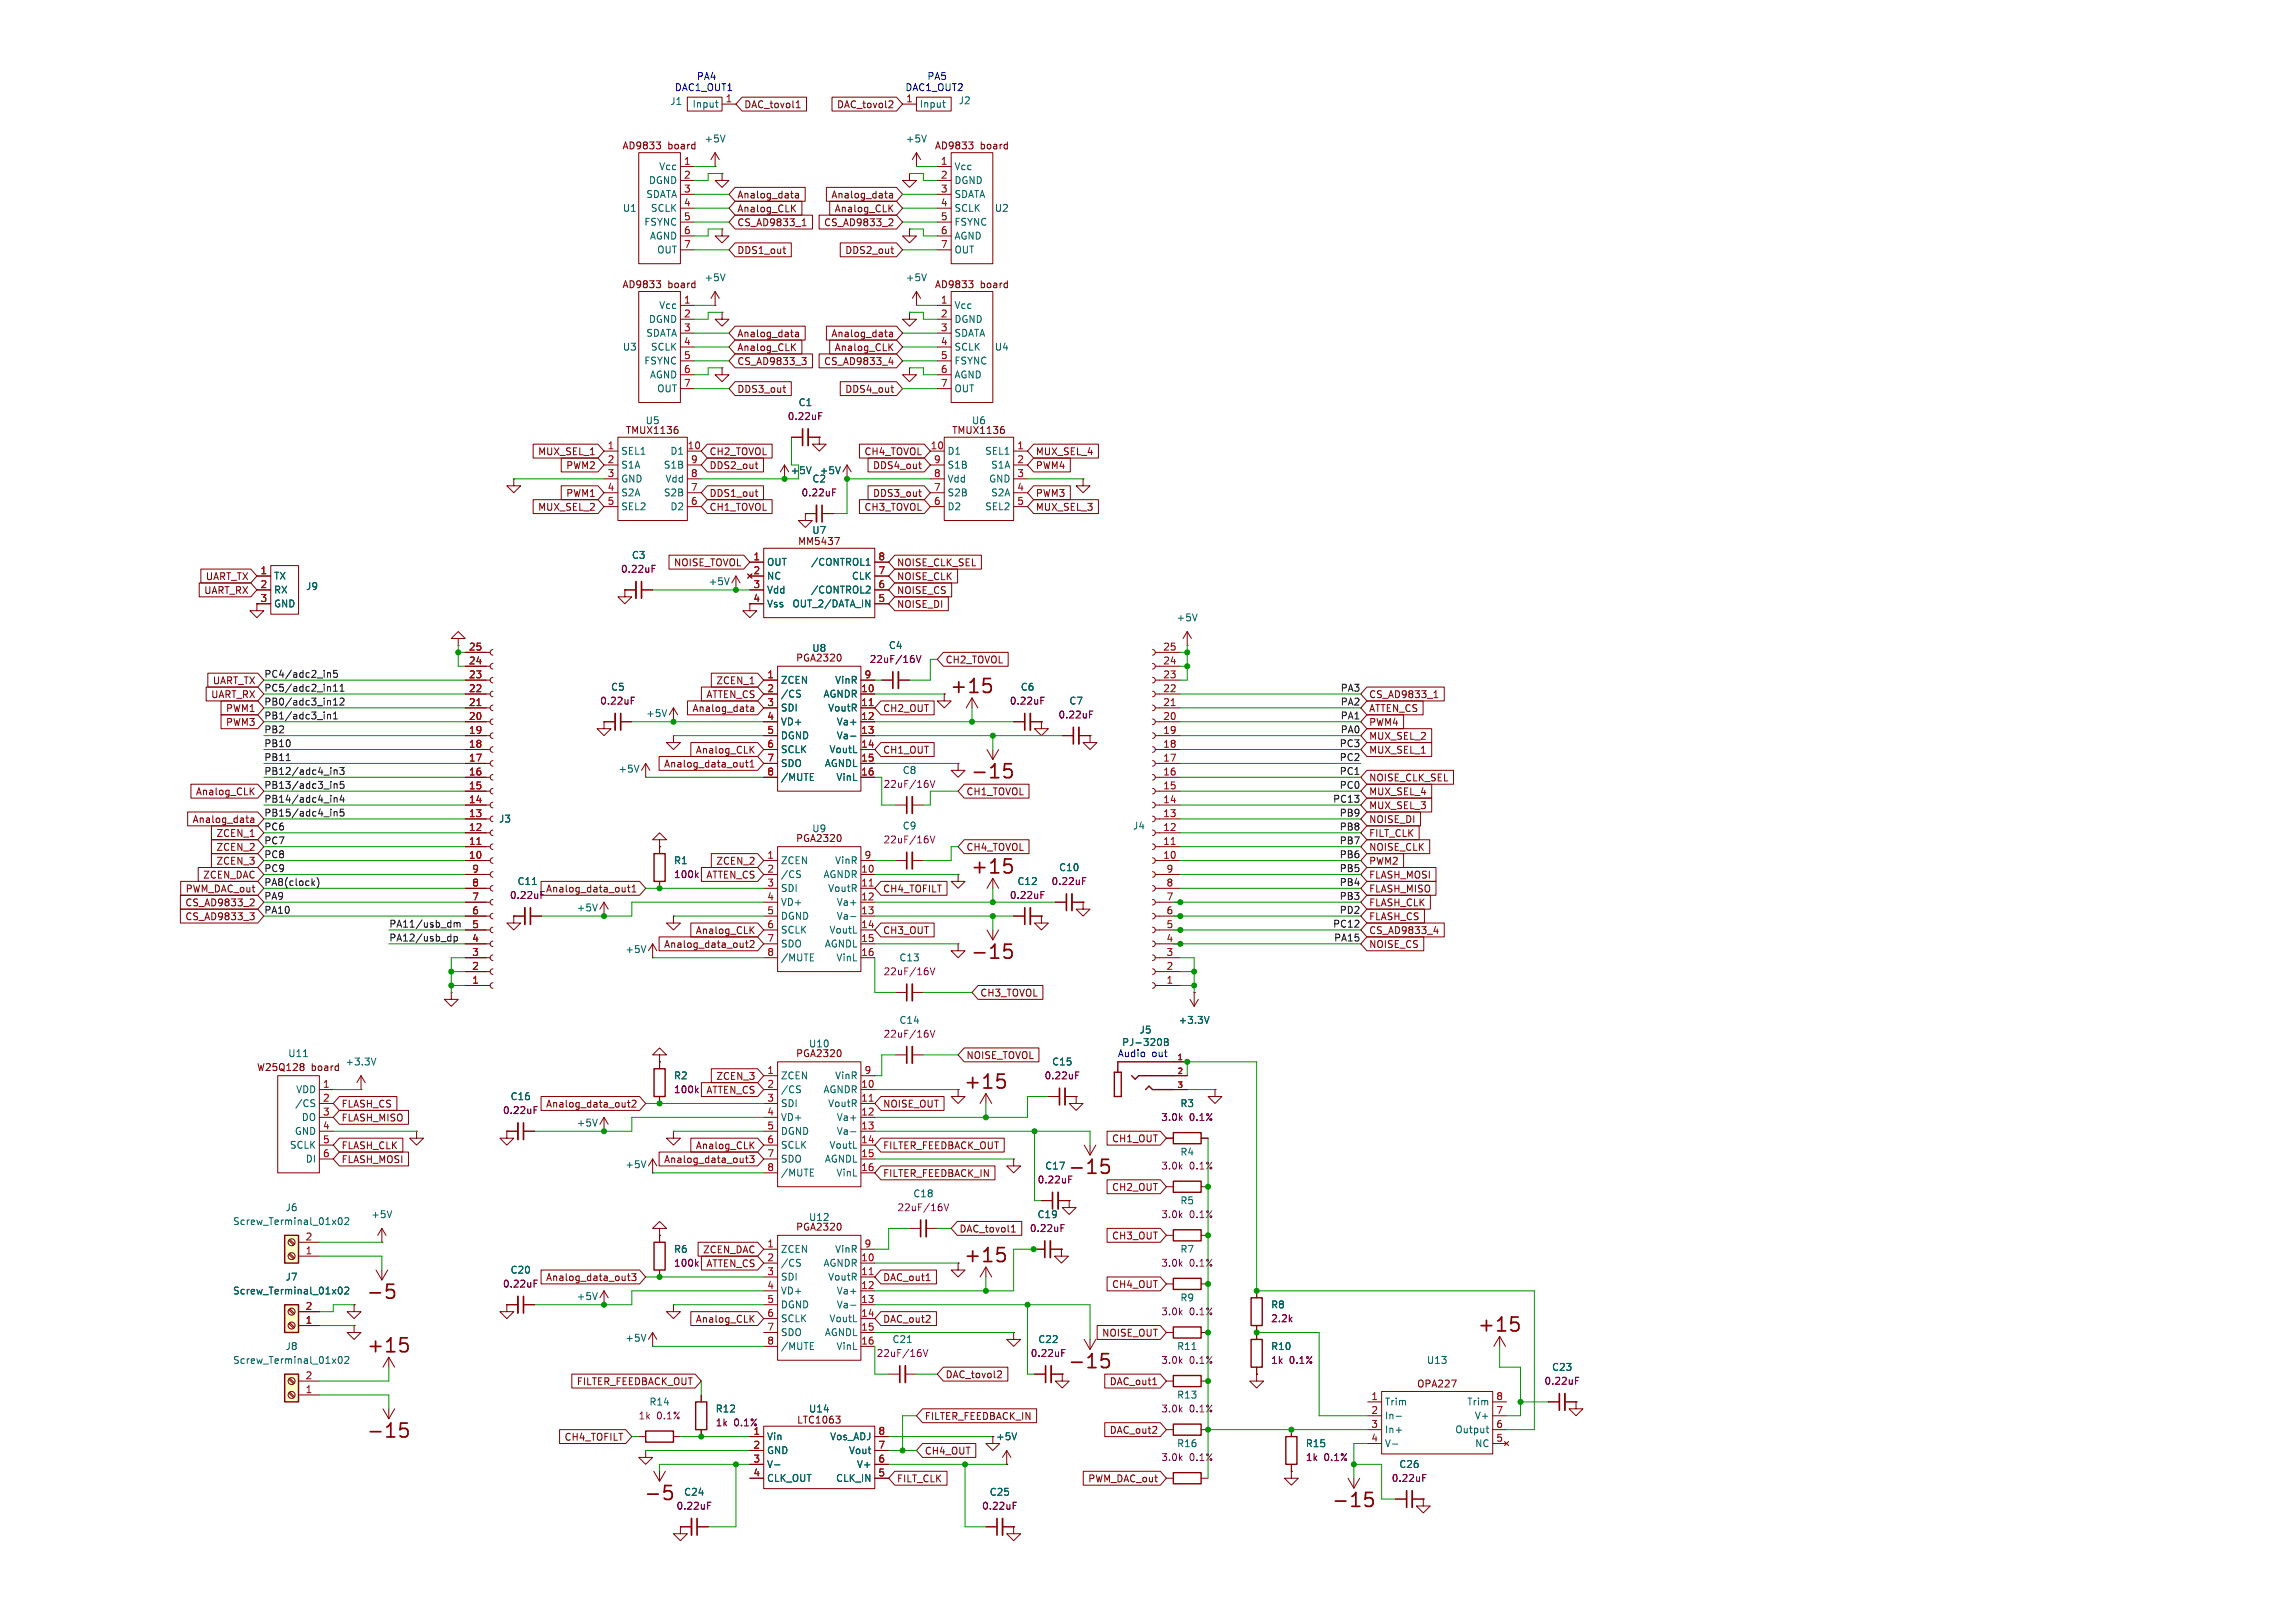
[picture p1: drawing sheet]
<svg xmlns="http://www.w3.org/2000/svg" width="420mm" height="297mm" viewBox="0 0 420 297" stroke-linecap="round" stroke-linejoin="round" font-family="sans-serif">
<defs><g id="words">
<g font-size="3.5" fill="#840000">
<text x="173.6" y="127.3">+15</text>
<text x="177.4" y="142.9">-15</text>
<text x="177.4" y="160.3">+15</text>
<text x="177.4" y="175.9">-15</text>
<text x="176.1" y="199.7">+15</text>
<text x="176.1" y="231.4">+15</text>
<text x="66.8" y="238.1">-5</text>
<text x="270.1" y="244.1">+15</text>
<text x="66.9" y="247.9">+15</text>
<text x="195.2" y="250.8">-15</text>
<text x="66.9" y="263.5">-15</text>
<text x="117.6" y="275">-5</text>
<text x="243.4" y="276.2">-15</text>
</g>
<text font-size="3.5" fill="#840084" x="195.2" y="215.3">-15</text>
<g font-size="1.8" fill="#0000c2">
<text x="123.4" y="16.9">DAC1_OUT1</text>
<text x="127.6" y="14.8">PA4</text>
<text x="165.5" y="16.9">DAC1_OUT2</text>
<text x="169.7" y="14.8">PA5</text>
<text x="204.4" y="193.7">Audio</text>
<text x="210.7" y="193.7">out</text>
</g>
<g font-size="1.8" fill="#006464">
<text x="122.5" y="19.4">J1</text>
<text x="126.6" y="19.9">Input</text>
<text x="168.1" y="19.9">Input</text>
<text x="175.3" y="19.3">J2</text>
<text x="128.8" y="26.3">+5V</text>
<text x="165.6" y="26.3">+5V</text>
<text x="118.6" y="33.9">DGND</text>
<text x="120.5" y="31.3">Vcc</text>
<text x="174.5" y="31.3">Vcc</text>
<text x="174.5" y="33.9">DGND</text>
<text x="113.8" y="39">U1</text>
<text x="117.8" y="41.5">FSYNC</text>
<text x="118.1" y="36.4">SDATA</text>
<text x="119" y="39">SCLK</text>
<text x="174.5" y="36.4">SDATA</text>
<text x="174.5" y="39">SCLK</text>
<text x="174.5" y="41.5">FSYNC</text>
<text x="181.9" y="39">U2</text>
<text x="118.8" y="44">AGND</text>
<text x="120.1" y="46.6">OUT</text>
<text x="174.5" y="44">AGND</text>
<text x="174.5" y="46.6">OUT</text>
<text x="128.8" y="51.7">+5V</text>
<text x="165.6" y="51.7">+5V</text>
<text x="118.6" y="59.3">DGND</text>
<text x="120.5" y="56.7">Vcc</text>
<text x="174.5" y="56.7">Vcc</text>
<text x="174.5" y="59.3">DGND</text>
<text x="113.8" y="64.4">U3</text>
<text x="118.1" y="61.8">SDATA</text>
<text x="119" y="64.4">SCLK</text>
<text x="174.5" y="61.8">SDATA</text>
<text x="174.5" y="64.4">SCLK</text>
<text x="181.9" y="64.4">U4</text>
<text x="117.8" y="66.9">FSYNC</text>
<text x="118.8" y="69.4">AGND</text>
<text x="120.1" y="72">OUT</text>
<text x="174.5" y="66.9">FSYNC</text>
<text x="174.5" y="69.4">AGND</text>
<text x="174.5" y="72">OUT</text>
<text x="118" y="77.8">U5</text>
<text x="146" y="74.5">C1</text>
<text x="177.7" y="77.8">U6</text>
<text x="113.5" y="83.4">SEL1</text>
<text x="122.5" y="83.4">D1</text>
<text x="173.2" y="83.4">D1</text>
<text x="180.1" y="83.4">SEL1</text>
<text x="113.5" y="86">S1A</text>
<text x="113.5" y="88.5">GND</text>
<text x="121.3" y="86">S1B</text>
<text x="121.6" y="88.5">Vdd</text>
<text x="144.5" y="87">+5V</text>
<text x="148.5" y="88.5">C2</text>
<text x="149.9" y="87">+5V</text>
<text x="173.2" y="88.5">Vdd</text>
<text x="173.2" y="86">S1B</text>
<text x="180.8" y="88.5">GND</text>
<text x="181.2" y="86">S1A</text>
<text x="113.5" y="91">S2A</text>
<text x="113.5" y="93.6">SEL2</text>
<text x="121.3" y="91">S2B</text>
<text x="122.5" y="93.6">D2</text>
<text x="173.2" y="93.6">D2</text>
<text x="173.2" y="91">S2B</text>
<text x="180.1" y="93.6">SEL2</text>
<text x="181.2" y="91">S2A</text>
<text x="148.5" y="97.9">U7</text>
<text x="50" y="106.3">TX</text>
<text x="115.5" y="102.5">C3</text>
<text x="129.5" y="107.3">+5V</text>
<text x="140.2" y="103.7">OUT</text>
<text x="140.2" y="106.3">NC</text>
<text x="148.2" y="103.7">/CONTROL1</text>
<text x="155.7" y="106.3">CLK</text>
<text x="50" y="108.8">RX</text>
<text x="50" y="111.4">GND</text>
<text x="55.9" y="108.2">J9</text>
<text x="140.2" y="108.8">Vdd</text>
<text x="140.2" y="111.4">Vss</text>
<text x="144.9" y="111.4">OUT_2/DATA_IN</text>
<text x="148.2" y="108.8">/CONTROL2</text>
<text x="215.1" y="113.9">+5V</text>
<text x="148.5" y="119.5">U8</text>
<text x="162.5" y="119">C4</text>
<text x="142.7" y="125.3">ZCEN</text>
<text x="152.7" y="125.3">VinR</text>
<text x="111.7" y="126.6">C5</text>
<text x="118.1" y="131.4">+5V</text>
<text x="142.7" y="127.9">/CS</text>
<text x="142.7" y="130.4">SDI</text>
<text x="150.5" y="127.9">AGNDR</text>
<text x="151.4" y="130.4">VoutR</text>
<text x="186.6" y="126.6">C6</text>
<text x="195.5" y="129.1">C7</text>
<text x="142.7" y="132.9">VD+</text>
<text x="142.7" y="135.5">DGND</text>
<text x="153" y="132.9">Va+</text>
<text x="153" y="135.5">Va-</text>
<text x="113" y="141.6">+5V</text>
<text x="142.7" y="138">SCLK</text>
<text x="142.7" y="140.6">SDO</text>
<text x="142.7" y="143.1">/MUTE</text>
<text x="150.8" y="140.6">AGNDL</text>
<text x="151.6" y="138">VoutL</text>
<text x="152.9" y="143.1">VinL</text>
<text x="165" y="141.8">C8</text>
<text x="91.2" y="150.7">J3</text>
<text x="148.5" y="152.5">U9</text>
<text x="165" y="152">C9</text>
<text x="207.2" y="152">J4</text>
<text x="123.2" y="158.3">R1</text>
<text x="142.7" y="158.3">ZCEN</text>
<text x="142.7" y="160.9">/CS</text>
<text x="150.5" y="160.9">AGNDR</text>
<text x="152.7" y="158.3">VinR</text>
<text x="193.6" y="159.6">C10</text>
<text x="94.6" y="162.2">C11</text>
<text x="105.4" y="167">+5V</text>
<text x="142.7" y="163.4">SDI</text>
<text x="142.7" y="166">VD+</text>
<text x="151.4" y="163.4">VoutR</text>
<text x="153" y="166">Va+</text>
<text x="186" y="162.2">C12</text>
<text x="142.7" y="168.5">DGND</text>
<text x="142.7" y="171">SCLK</text>
<text x="142.7" y="173.6">SDO</text>
<text x="150.8" y="173.6">AGNDL</text>
<text x="151.6" y="171">VoutL</text>
<text x="153" y="168.5">Va-</text>
<text x="114.3" y="174.6">+5V</text>
<text x="142.7" y="176.1">/MUTE</text>
<text x="152.9" y="176.1">VinL</text>
<text x="164.4" y="176.1">C13</text>
<text x="147.9" y="191.9">U10</text>
<text x="164.4" y="187.6">C14</text>
<text x="205.2" y="191.6">PJ-320B</text>
<text x="208.4" y="189.3">J5</text>
<text x="215.5" y="187.6">+3.3V</text>
<text x="52.6" y="193.6">U11</text>
<text x="63.1" y="195.2">+3.3V</text>
<text x="123.2" y="197.7">R2</text>
<text x="142.7" y="197.7">ZCEN</text>
<text x="152.7" y="197.7">VinR</text>
<text x="192.4" y="195.2">C15</text>
<text x="53.9" y="202.8">/CS</text>
<text x="54.1" y="200.3">VDD</text>
<text x="93.3" y="201.5">C16</text>
<text x="142.7" y="200.3">/CS</text>
<text x="142.7" y="202.8">SDI</text>
<text x="150.5" y="200.3">AGNDR</text>
<text x="151.4" y="202.8">VoutR</text>
<text x="215.8" y="202.8">R3</text>
<text x="53.8" y="207.9">GND</text>
<text x="55.1" y="205.3">DO</text>
<text x="105.4" y="206.3">+5V</text>
<text x="142.7" y="205.3">VD+</text>
<text x="142.7" y="207.9">DGND</text>
<text x="153" y="205.3">Va+</text>
<text x="153" y="207.9">Va-</text>
<text x="52.9" y="210.4">SCLK</text>
<text x="55.8" y="213">DI</text>
<text x="114.3" y="214">+5V</text>
<text x="142.7" y="210.4">SCLK</text>
<text x="142.7" y="213">SDO</text>
<text x="142.7" y="215.5">/MUTE</text>
<text x="150.8" y="213">AGNDL</text>
<text x="151.6" y="210.4">VoutL</text>
<text x="152.9" y="215.5">VinL</text>
<text x="191.1" y="214.2">C17</text>
<text x="215.8" y="211.7">R4</text>
<text x="52.1" y="221.8">J6</text>
<text x="167" y="219.3">C18</text>
<text x="215.8" y="220.6">R5</text>
<text x="42.5" y="224.4">Screw_Terminal_01x02</text>
<text x="67.8" y="223.1">+5V</text>
<text x="147.9" y="223.6">U12</text>
<text x="189.7" y="223.1">C19</text>
<text x="93.3" y="233.3">C20</text>
<text x="123.2" y="229.5">R6</text>
<text x="142.7" y="229.5">ZCEN</text>
<text x="142.7" y="232">/CS</text>
<text x="150.5" y="232">AGNDR</text>
<text x="152.7" y="229.5">VinR</text>
<text x="215.8" y="229.5">R7</text>
<text x="42.5" y="237.1">Screw_Terminal_01x02</text>
<text x="52.1" y="234.5">J7</text>
<text x="105.4" y="238.1">+5V</text>
<text x="142.7" y="234.5">SDI</text>
<text x="142.7" y="237.1">VD+</text>
<text x="142.7" y="239.6">DGND</text>
<text x="151.4" y="234.5">VoutR</text>
<text x="153" y="237.1">Va+</text>
<text x="153" y="239.6">Va-</text>
<text x="215.8" y="238.4">R9</text>
<text x="232.4" y="239.6">R8</text>
<text x="114.3" y="245.7">+5V</text>
<text x="142.7" y="242.2">SCLK</text>
<text x="142.7" y="244.7">SDO</text>
<text x="150.8" y="244.7">AGNDL</text>
<text x="151.6" y="242.2">VoutL</text>
<text x="163.2" y="246">C21</text>
<text x="189.8" y="246">C22</text>
<text x="42.5" y="249.8">Screw_Terminal_01x02</text>
<text x="52.1" y="247.2">J8</text>
<text x="142.7" y="247.2">/MUTE</text>
<text x="152.9" y="247.2">VinL</text>
<text x="215.2" y="247.2">R11</text>
<text x="232.4" y="247.2">R10</text>
<text x="260.9" y="249.8">U13</text>
<text x="283.8" y="251.1">C23</text>
<text x="118.7" y="257.4">R14</text>
<text x="215.2" y="256.1">R13</text>
<text x="253.2" y="257.4">Trim</text>
<text x="268.3" y="257.4">Trim</text>
<text x="130.8" y="258.7">R12</text>
<text x="140.2" y="263.8">Vin</text>
<text x="147.9" y="258.7">U14</text>
<text x="151.7" y="263.8">Vos_ADJ</text>
<text x="253.2" y="259.9">In-</text>
<text x="253.2" y="262.5">In+</text>
<text x="266.1" y="262.5">Output</text>
<text x="269.7" y="259.9">V+</text>
<text x="140.2" y="266.3">GND</text>
<text x="140.2" y="268.8">V-</text>
<text x="155.2" y="266.3">Vout</text>
<text x="156.6" y="268.8">V+</text>
<text x="215.2" y="265">R16</text>
<text x="238.8" y="265">R15</text>
<text x="253.2" y="265">V-</text>
<text x="255.9" y="268.8">C26</text>
<text x="269.7" y="265">NC</text>
<text x="125" y="273.9">C24</text>
<text x="140.2" y="271.4">CLK_OUT</text>
<text x="152.8" y="271.4">CLK_IN</text>
<text x="180.9" y="273.9">C25</text>
</g>
<g font-size="1.8" fill="#a90000">
<text x="132.6" y="18.8">1</text>
<text x="165.7" y="18.8">1</text>
<text x="125" y="30.2">1</text>
<text x="125" y="32.8">2</text>
<text x="125" y="35.3">3</text>
<text x="172" y="30.2">1</text>
<text x="172" y="32.8">2</text>
<text x="172" y="35.3">3</text>
<text x="125" y="37.8">4</text>
<text x="125" y="40.4">5</text>
<text x="172" y="37.8">4</text>
<text x="172" y="40.4">5</text>
<text x="125" y="42.9">6</text>
<text x="125" y="45.5">7</text>
<text x="172" y="42.9">6</text>
<text x="172" y="45.5">7</text>
<text x="125" y="55.6">1</text>
<text x="125" y="58.2">2</text>
<text x="172" y="55.6">1</text>
<text x="172" y="58.2">2</text>
<text x="125" y="60.7">3</text>
<text x="125" y="63.2">4</text>
<text x="125" y="65.8">5</text>
<text x="172" y="60.7">3</text>
<text x="172" y="63.2">4</text>
<text x="172" y="65.8">5</text>
<text x="125" y="68.3">6</text>
<text x="125" y="70.9">7</text>
<text x="172" y="68.3">6</text>
<text x="172" y="70.9">7</text>
<text x="111.1" y="82.3">1</text>
<text x="125.7" y="82.3">10</text>
<text x="170.1" y="82.3">10</text>
<text x="186" y="82.3">1</text>
<text x="111.1" y="84.8">2</text>
<text x="111.1" y="87.4">3</text>
<text x="111.1" y="89.9">4</text>
<text x="126.3" y="89.9">7</text>
<text x="126.3" y="87.4">8</text>
<text x="126.3" y="84.8">9</text>
<text x="170.7" y="89.9">7</text>
<text x="170.7" y="87.4">8</text>
<text x="170.7" y="84.8">9</text>
<text x="186" y="84.8">2</text>
<text x="186" y="87.4">3</text>
<text x="186" y="89.9">4</text>
<text x="111.1" y="92.5">5</text>
<text x="126.3" y="92.5">6</text>
<text x="170.7" y="92.5">6</text>
<text x="186" y="92.5">5</text>
<text x="47.6" y="105.2">1</text>
<text x="47.6" y="107.7">2</text>
<text x="137.7" y="102.6">1</text>
<text x="137.7" y="105.2">2</text>
<text x="137.7" y="107.7">3</text>
<text x="160.6" y="107.7">6</text>
<text x="160.6" y="105.2">7</text>
<text x="160.6" y="102.6">8</text>
<text x="47.6" y="110.2">3</text>
<text x="160.6" y="110.2">5</text>
<text x="85.7" y="119.1">25</text>
<text x="212.7" y="119.1">25</text>
<text x="85.7" y="124.2">23</text>
<text x="85.7" y="121.7">24</text>
<text x="140.3" y="124.2">1</text>
<text x="158" y="124.2">9</text>
<text x="212.7" y="124.2">23</text>
<text x="212.7" y="121.7">24</text>
<text x="85.7" y="131.8">20</text>
<text x="85.7" y="129.3">21</text>
<text x="85.7" y="126.7">22</text>
<text x="140.3" y="126.7">2</text>
<text x="140.3" y="129.3">3</text>
<text x="140.3" y="131.8">4</text>
<text x="157.4" y="126.7">10</text>
<text x="157.4" y="129.3">11</text>
<text x="157.4" y="131.8">12</text>
<text x="212.7" y="131.8">20</text>
<text x="212.7" y="129.3">21</text>
<text x="212.7" y="126.7">22</text>
<text x="85.7" y="136.9">18</text>
<text x="85.7" y="134.4">19</text>
<text x="140.3" y="134.4">5</text>
<text x="140.3" y="136.9">6</text>
<text x="157.4" y="134.4">13</text>
<text x="157.4" y="136.9">14</text>
<text x="212.7" y="136.9">18</text>
<text x="212.7" y="134.4">19</text>
<text x="85.7" y="142">16</text>
<text x="85.7" y="139.4">17</text>
<text x="140.3" y="139.4">7</text>
<text x="140.3" y="142">8</text>
<text x="157.4" y="139.4">15</text>
<text x="157.4" y="142">16</text>
<text x="212.7" y="142">16</text>
<text x="212.7" y="139.4">17</text>
<text x="85.7" y="149.6">13</text>
<text x="85.7" y="147.1">14</text>
<text x="85.7" y="144.5">15</text>
<text x="212.7" y="149.6">13</text>
<text x="212.7" y="147.1">14</text>
<text x="212.7" y="144.5">15</text>
<text x="85.7" y="154.7">11</text>
<text x="85.7" y="152.1">12</text>
<text x="212.7" y="154.7">11</text>
<text x="212.7" y="152.1">12</text>
<text x="85.7" y="157.2">10</text>
<text x="86.3" y="159.8">9</text>
<text x="140.3" y="157.2">1</text>
<text x="140.3" y="159.8">2</text>
<text x="157.4" y="159.8">10</text>
<text x="158" y="157.2">9</text>
<text x="212.7" y="157.2">10</text>
<text x="213.3" y="159.8">9</text>
<text x="86.3" y="167.4">6</text>
<text x="86.3" y="164.8">7</text>
<text x="86.3" y="162.3">8</text>
<text x="140.3" y="162.3">3</text>
<text x="140.3" y="164.8">4</text>
<text x="140.3" y="167.4">5</text>
<text x="157.4" y="162.3">11</text>
<text x="157.4" y="164.8">12</text>
<text x="157.4" y="167.4">13</text>
<text x="213.3" y="167.4">6</text>
<text x="213.3" y="164.8">7</text>
<text x="213.3" y="162.3">8</text>
<text x="86.3" y="172.5">4</text>
<text x="86.3" y="169.9">5</text>
<text x="140.3" y="169.9">6</text>
<text x="140.3" y="172.5">7</text>
<text x="157.4" y="169.9">14</text>
<text x="157.4" y="172.5">15</text>
<text x="213.3" y="172.5">4</text>
<text x="213.3" y="169.9">5</text>
<text x="86.3" y="177.5">2</text>
<text x="86.3" y="175">3</text>
<text x="140.3" y="175">8</text>
<text x="157.4" y="175">16</text>
<text x="213.3" y="177.5">2</text>
<text x="213.3" y="175">3</text>
<text x="86.3" y="180.1">1</text>
<text x="213.3" y="180.1">1</text>
<text x="140.3" y="196.6">1</text>
<text x="158" y="196.6">9</text>
<text x="59" y="199.1">1</text>
<text x="59" y="201.7">2</text>
<text x="140.3" y="199.1">2</text>
<text x="140.3" y="201.7">3</text>
<text x="157.4" y="199.1">10</text>
<text x="157.4" y="201.7">11</text>
<text x="59" y="204.2">3</text>
<text x="59" y="206.8">4</text>
<text x="59" y="209.3">5</text>
<text x="140.3" y="204.2">4</text>
<text x="140.3" y="206.8">5</text>
<text x="140.3" y="209.3">6</text>
<text x="157.4" y="204.2">12</text>
<text x="157.4" y="206.8">13</text>
<text x="157.4" y="209.3">14</text>
<text x="59" y="211.8">6</text>
<text x="140.3" y="211.8">7</text>
<text x="140.3" y="214.4">8</text>
<text x="157.4" y="211.8">15</text>
<text x="157.4" y="214.4">16</text>
<text x="55.8" y="227.1">2</text>
<text x="55.8" y="229.6">1</text>
<text x="140.3" y="228.3">1</text>
<text x="140.3" y="230.9">2</text>
<text x="140.3" y="233.4">3</text>
<text x="157.4" y="230.9">10</text>
<text x="157.4" y="233.4">11</text>
<text x="158" y="228.3">9</text>
<text x="55.8" y="239.8">2</text>
<text x="140.3" y="236">4</text>
<text x="140.3" y="238.5">5</text>
<text x="157.4" y="236">12</text>
<text x="157.4" y="238.5">13</text>
<text x="55.8" y="242.3">1</text>
<text x="140.3" y="241">6</text>
<text x="140.3" y="243.6">7</text>
<text x="157.4" y="241">14</text>
<text x="157.4" y="243.6">15</text>
<text x="140.3" y="246.1">8</text>
<text x="157.4" y="246.1">16</text>
<text x="55.8" y="255">1</text>
<text x="55.8" y="252.5">2</text>
<text x="250.8" y="256.3">1</text>
<text x="273.6" y="256.3">8</text>
<text x="160.6" y="262.6">8</text>
<text x="250.8" y="258.8">2</text>
<text x="250.8" y="261.4">3</text>
<text x="250.8" y="263.9">4</text>
<text x="273.6" y="263.9">5</text>
<text x="273.6" y="261.4">6</text>
<text x="273.6" y="258.8">7</text>
<text x="137.7" y="265.2">2</text>
<text x="137.7" y="267.7">3</text>
<text x="160.6" y="267.7">6</text>
<text x="160.6" y="265.2">7</text>
<text x="137.7" y="270.3">4</text>
<text x="160.6" y="270.3">5</text>
</g>
<g font-size="1.8" fill="#840000">
<text x="136" y="20">DAC_tovol1</text>
<text x="153" y="20">DAC_tovol2</text>
<text x="113.8" y="27.5">AD9833</text>
<text x="122.2" y="27.5">board</text>
<text x="170.9" y="27.5">AD9833</text>
<text x="179.3" y="27.5">board</text>
<text x="134.8" y="41.6">CS_AD9833_1</text>
<text x="134.8" y="39.1">Analog_CLK</text>
<text x="134.8" y="36.5">Analog_data</text>
<text x="150.6" y="41.6">CS_AD9833_2</text>
<text x="152" y="36.5">Analog_data</text>
<text x="152.6" y="39.1">Analog_CLK</text>
<text x="134.8" y="46.7">DDS1_out</text>
<text x="154.5" y="46.7">DDS2_out</text>
<text x="113.8" y="52.9">AD9833</text>
<text x="122.2" y="52.9">board</text>
<text x="170.9" y="52.9">AD9833</text>
<text x="179.3" y="52.9">board</text>
<text x="134.8" y="61.9">Analog_data</text>
<text x="134.8" y="64.5">Analog_CLK</text>
<text x="152" y="61.9">Analog_data</text>
<text x="152.6" y="64.5">Analog_CLK</text>
<text x="134.8" y="67">CS_AD9833_3</text>
<text x="150.6" y="67">CS_AD9833_4</text>
<text x="134.8" y="72.1">DDS3_out</text>
<text x="154.5" y="72.1">DDS4_out</text>
<text x="98.3" y="83.5">MUX_SEL_1</text>
<text x="114.4" y="79.6">TMUX1136</text>
<text x="129.7" y="83.5">CH2_TOVOL</text>
<text x="158" y="83.5">CH4_TOVOL</text>
<text x="174.1" y="79.6">TMUX1136</text>
<text x="189.4" y="83.5">MUX_SEL_4</text>
<text x="103.5" y="86">PWM2</text>
<text x="129.7" y="86">DDS2_out</text>
<text x="159.6" y="86">DDS4_out</text>
<text x="189.4" y="86">PWM4</text>
<text x="98.3" y="93.7">MUX_SEL_2</text>
<text x="103.5" y="91.1">PWM1</text>
<text x="129.7" y="93.7">CH1_TOVOL</text>
<text x="129.7" y="91.1">DDS1_out</text>
<text x="158" y="93.7">CH3_TOVOL</text>
<text x="159.6" y="91.1">DDS3_out</text>
<text x="189.4" y="93.7">MUX_SEL_3</text>
<text x="189.4" y="91.1">PWM3</text>
<text x="145.9" y="99.9">MM5437</text>
<text x="37.6" y="106.4">UART_TX</text>
<text x="123.2" y="103.8">NOISE_TOVOL</text>
<text x="164" y="106.4">NOISE_CLK</text>
<text x="164" y="103.8">NOISE_CLK_SEL</text>
<text x="37.3" y="108.9">UART_RX</text>
<text x="137.7" y="110.2">4</text>
<text x="164" y="111.4">NOISE_DI</text>
<text x="164" y="108.9">NOISE_CS</text>
<text x="38.8" y="125.4">UART_TX</text>
<text x="130.9" y="125.4">ZCEN_1</text>
<text x="145.5" y="121.3">PGA2320</text>
<text x="172.9" y="121.6">CH2_TOVOL</text>
<text x="38.5" y="128">UART_RX</text>
<text x="41.2" y="130.5">PWM1</text>
<text x="126.6" y="130.5">Analog_data</text>
<text x="129.1" y="128">ATTEN_CS</text>
<text x="161.4" y="130.5">CH2_OUT</text>
<text x="250.3" y="128">CS_AD9833_1</text>
<text x="250.3" y="130.5">ATTEN_CS</text>
<text x="41.2" y="133">PWM3</text>
<text x="250.3" y="133">PWM4</text>
<text x="250.3" y="135.6">MUX_SEL_2</text>
<text x="121.4" y="140.7">Analog_data_out1</text>
<text x="127.2" y="138.1">Analog_CLK</text>
<text x="161.4" y="138.1">CH1_OUT</text>
<text x="250.3" y="143.2">NOISE_CLK_SEL</text>
<text x="250.3" y="138.1">MUX_SEL_1</text>
<text x="35.7" y="145.7">Analog_CLK</text>
<text x="176.7" y="145.7">CH1_TOVOL</text>
<text x="250.3" y="145.7">MUX_SEL_4</text>
<text x="250.3" y="148.3">MUX_SEL_3</text>
<text x="35.1" y="150.8">Analog_data</text>
<text x="39.5" y="155.9">ZCEN_2</text>
<text x="39.5" y="153.4">ZCEN_1</text>
<text x="145.5" y="154.3">PGA2320</text>
<text x="176.7" y="155.9">CH4_TOVOL</text>
<text x="250.3" y="150.8">NOISE_DI</text>
<text x="250.3" y="153.4">FILT_CLK</text>
<text x="250.3" y="155.9">NOISE_CLK</text>
<text x="37.1" y="161">ZCEN_DAC</text>
<text x="39.5" y="158.4">ZCEN_3</text>
<text x="129.1" y="161">ATTEN_CS</text>
<text x="130.9" y="158.4">ZCEN_2</text>
<text x="250.3" y="161">FLASH_MOSI</text>
<text x="250.3" y="158.4">PWM2</text>
<text x="33.8" y="166.1">CS_AD9833_2</text>
<text x="33.9" y="163.5">PWM_DAC_out</text>
<text x="99.8" y="163.5">Analog_data_out1</text>
<text x="161.4" y="163.5">CH4_TOFILT</text>
<text x="250.3" y="163.5">FLASH_MISO</text>
<text x="250.3" y="166.1">FLASH_CLK</text>
<text x="33.8" y="168.6">CS_AD9833_3</text>
<text x="121.4" y="173.7">Analog_data_out2</text>
<text x="127.2" y="171.1">Analog_CLK</text>
<text x="161.4" y="171.1">CH3_OUT</text>
<text x="250.3" y="171.1">CS_AD9833_4</text>
<text x="250.3" y="168.6">FLASH_CS</text>
<text x="250.3" y="173.7">NOISE_CS</text>
<text x="179.2" y="182.6">CH3_TOVOL</text>
<text x="46.9" y="196.2">W25Q128</text>
<text x="56.9" y="196.2">board</text>
<text x="130.9" y="197.8">ZCEN_3</text>
<text x="145.5" y="193.7">PGA2320</text>
<text x="176.7" y="194">NOISE_TOVOL</text>
<text x="62.4" y="202.9">FLASH_CS</text>
<text x="99.8" y="202.9">Analog_data_out2</text>
<text x="129.1" y="200.3">ATTEN_CS</text>
<text x="161.4" y="202.9">NOISE_OUT</text>
<text x="62.4" y="205.4">FLASH_MISO</text>
<text x="203.3" y="209.2">CH1_OUT</text>
<text x="62.4" y="213">FLASH_MOSI</text>
<text x="62.4" y="210.5">FLASH_CLK</text>
<text x="121.4" y="213">Analog_data_out3</text>
<text x="127.2" y="210.5">Analog_CLK</text>
<text x="161.4" y="215.6">FILTER_FEEDBACK_IN</text>
<text x="161.4" y="210.5">FILTER_FEEDBACK_OUT</text>
<text x="203.3" y="218.1">CH2_OUT</text>
<text x="145.5" y="225.4">PGA2320</text>
<text x="175.4" y="225.7">DAC_tovol1</text>
<text x="203.3" y="227">CH3_OUT</text>
<text x="128.5" y="229.6">ZCEN_DAC</text>
<text x="129.1" y="232.1">ATTEN_CS</text>
<text x="99.8" y="234.6">Analog_data_out3</text>
<text x="161.4" y="234.6">DAC_out1</text>
<text x="203.3" y="235.9">CH4_OUT</text>
<text x="127.2" y="242.3">Analog_CLK</text>
<text x="161.4" y="242.3">DAC_out2</text>
<text x="201.5" y="244.8">NOISE_OUT</text>
<text x="105.4" y="253.7">FILTER_FEEDBACK_OUT</text>
<text x="172.9" y="252.4">DAC_tovol2</text>
<text x="202.9" y="253.7">DAC_out1</text>
<text x="259.1" y="254.1">OPA227</text>
<text x="103.2" y="263.8">CH4_TOFILT</text>
<text x="145.7" y="260.7">LTC1063</text>
<text x="169.1" y="260">FILTER_FEEDBACK_IN</text>
<text x="182.1" y="263.8">+5V</text>
<text x="202.9" y="262.6">DAC_out2</text>
<text x="169.1" y="266.4">CH4_OUT</text>
<text x="164" y="271.5">FILT_CLK</text>
<text x="199" y="271.5">PWM_DAC_out</text>
</g>
<g font-size="1.8" fill="#840084">
<text x="144" y="77.1">0.22uF</text>
<text x="146.5" y="91">0.22uF</text>
<text x="113.5" y="105">0.22uF</text>
<text x="159" y="121.5">22uF/16V</text>
<text x="109.7" y="129.1">0.22uF</text>
<text x="184.6" y="129.1">0.22uF</text>
<text x="193.5" y="131.7">0.22uF</text>
<text x="161.5" y="144.4">22uF/16V</text>
<text x="161.5" y="154.5">22uF/16V</text>
<text x="123.2" y="160.9">100k</text>
<text x="93.2" y="164.7">0.22uF</text>
<text x="184.6" y="164.7">0.22uF</text>
<text x="192.2" y="162.2">0.22uF</text>
<text x="161.5" y="178.7">22uF/16V</text>
<text x="161.5" y="190.1">22uF/16V</text>
<text x="191" y="197.7">0.22uF</text>
<text x="123.2" y="200.3">100k</text>
<text x="91.9" y="204.1">0.22uF</text>
<text x="212.3" y="205.3">3.0k</text>
<text x="217.5" y="205.3">0.1%</text>
<text x="212.3" y="214.2">3.0k</text>
<text x="217.5" y="214.2">0.1%</text>
<text x="164.1" y="221.8">22uF/16V</text>
<text x="189.7" y="216.8">0.22uF</text>
<text x="188.3" y="225.7">0.22uF</text>
<text x="212.3" y="223.1">3.0k</text>
<text x="217.5" y="223.1">0.1%</text>
<text x="123.2" y="232">100k</text>
<text x="212.3" y="232">3.0k</text>
<text x="217.5" y="232">0.1%</text>
<text x="91.9" y="235.8">0.22uF</text>
<text x="212.3" y="240.9">3.0k</text>
<text x="217.5" y="240.9">0.1%</text>
<text x="232.4" y="242.2">2.2k</text>
<text x="160.3" y="248.5">22uF/16V</text>
<text x="188.4" y="248.5">0.22uF</text>
<text x="212.3" y="249.8">3.0k</text>
<text x="217.5" y="249.8">0.1%</text>
<text x="232.4" y="249.8">1k</text>
<text x="235.8" y="249.8">0.1%</text>
<text x="282.4" y="253.6">0.22uF</text>
<text x="116.7" y="259.9">1k</text>
<text x="120.1" y="259.9">0.1%</text>
<text x="130.8" y="261.2">1k</text>
<text x="134.2" y="261.2">0.1%</text>
<text x="137.7" y="262.6">1</text>
<text x="212.3" y="258.7">3.0k</text>
<text x="217.5" y="258.7">0.1%</text>
<text x="212.3" y="267.6">3.0k</text>
<text x="217.5" y="267.6">0.1%</text>
<text x="238.8" y="267.6">1k</text>
<text x="242.2" y="267.6">0.1%</text>
<text x="254.5" y="271.4">0.22uF</text>
<text x="123.7" y="276.5">0.22uF</text>
<text x="179.5" y="276.5">0.22uF</text>
</g>
<g font-size="1.8" fill="#0f0f0f">
<text x="48.3" y="124.1">PC4/adc2_in5</text>
<text x="48.3" y="129.2">PB0/adc3_in12</text>
<text x="48.3" y="131.7">PB1/adc3_in1</text>
<text x="48.3" y="126.7">PC5/adc2_in11</text>
<text x="245.1" y="126.7">PA3</text>
<text x="245.1" y="129.2">PA2</text>
<text x="245.1" y="131.7">PA1</text>
<text x="48.3" y="134.3">PB2</text>
<text x="48.3" y="136.8">PB10</text>
<text x="245" y="136.8">PC3</text>
<text x="245.1" y="134.3">PA0</text>
<text x="48.3" y="139.4">PB11</text>
<text x="48.3" y="141.9">PB12/adc4_in3</text>
<text x="245" y="141.9">PC1</text>
<text x="245" y="139.4">PC2</text>
<text x="48.3" y="149.5">PB15/adc4_in5</text>
<text x="48.3" y="144.4">PB13/adc3_in5</text>
<text x="48.3" y="147">PB14/adc4_in4</text>
<text x="243.8" y="147">PC13</text>
<text x="245" y="149.5">PB9</text>
<text x="245" y="144.4">PC0</text>
<text x="48.3" y="154.6">PC7</text>
<text x="48.3" y="152.1">PC6</text>
<text x="245" y="154.6">PB7</text>
<text x="245" y="152.1">PB8</text>
<text x="48.3" y="157.1">PC8</text>
<text x="48.3" y="159.7">PC9</text>
<text x="245" y="159.7">PB5</text>
<text x="245" y="157.1">PB6</text>
<text x="48.3" y="164.8">PA9</text>
<text x="48.3" y="162.2">PA8(clock)</text>
<text x="48.3" y="167.3">PA10</text>
<text x="245" y="167.3">PD2</text>
<text x="245" y="162.2">PB4</text>
<text x="245" y="164.8">PB3</text>
<text x="71.1" y="169.8">PA11/usb_dm</text>
<text x="71.1" y="172.4">PA12/usb_dp</text>
<text x="243.8" y="169.8">PC12</text>
<text x="243.9" y="172.4">PA15</text>
</g>
<g font-size="1.4" fill="#a90000">
<text x="215.3" y="194.1">1</text>
<text x="215.3" y="196.6">2</text>
<text x="215.3" y="199.1">3</text>
</g>
</g></defs>
<g fill="none" stroke="#840000" stroke-width=".25">
<path d="M203.8 196.2h1.3v4.5h-1.3zM207 196.9l.6 .6 .7-.6h6.3M209.5 199.4l.7-.6 .6 .6h3.8M214.6 194.3h-10.1v1.9M214.6 216.2h5.1v2h-5.1zM214.6 207.3h5.1v2h-5.1zM119.6 227.3h2.1v5.1h-2.1zM214.6 233.9h5.1v2.1h-5.1zM214.6 225h5.1v2.1h-5.1zM228.9 237.5h2v5.1h-2zM127.3 256.5h2v5.1h-2zM214.6 242.8h5.1v2.1h-5.1z"/>
<path d="M214.6 251.7h5.1v2h-5.1zM228.9 245.1h2v5.1h-2zM118.1 261.9h5.1v2h-5.1zM214.6 260.6h5.1v2h-5.1zM214.6 269.5h5.1v2h-5.1zM235.2 262.9h2v5.1h-2z"/>
</g>
<g fill="none" stroke="#840000" stroke-width=".18">
<path d="M125.7 17.8h6.4v2.5h-6.4zM132.1 19.1h2.5M165.1 19.1h2.5M167.6 17.8h6.4v2.5h-6.4zM116.8 27.9h7.7v20.4h-7.7zM120 26h.8l-.4 .5M120.7 26.5l.1 .2-.1 .5M124.5 30.5h2.5M124.5 33h2.5M124.5 35.6h2.5M124.5 38.1h2.5M130.8 30.5h.1"/>
<path d="M130.8 27.9l-.8 1.3M130.8 27.9v2.6M130.8 27.9l.8 1.3M132.1 31.8v1.2h1.2l-1.2 1.3-1.3-1.3h1.3M132.1 31.8h.1M166.4 31.8v1.2h-1.3l1.3 1.3 1.2-1.3h-1.2M166.4 31.8h.1M167.6 30.5h.1M167.6 27.9l.8 1.3M167.6 27.9v2.6M167.6 27.9l-.7 1.3M171.4 30.5h2.6"/>
<path d="M171.4 33h2.6M171.4 35.6h2.6M171.4 38.1h2.6M174 27.9h7.6v20.4h-7.6zM177.2 26h.8l-.4 .5M177.9 26.5l.1 .2-.1 .5M124.5 40.6h2.5M124.5 43.2h2.5M124.5 45.7h2.5M130.8 55.9h.1M130.8 53.3v2.6M130.8 53.3l-.8 1.3"/>
<path d="M130.8 53.3l.8 1.3M132.1 41.9v1.3h1.2l-1.2 1.3-1.3-1.3h1.3M132.1 41.9h.1M132.1 57.2v1.2h1.2l-1.2 1.3-1.3-1.3h1.3M132.1 57.2h.1M166.4 41.9v1.3h-1.3l1.3 1.3 1.2-1.3h-1.2M166.4 41.9h.1M166.4 57.2v1.2h-1.3l1.3 1.3 1.2-1.3h-1.2M166.4 57.2h.1M167.6 55.9h.1M167.6 53.3v2.6M167.6 53.3l.8 1.3"/>
<path d="M167.6 53.3l-.7 1.3M171.4 55.9h2.6M171.4 58.4h2.6M171.4 40.6h2.6M171.4 43.2h2.6M171.4 45.7h2.6M174 53.3h7.6v20.4h-7.6zM177.2 51.4h.8l-.4 .5M177.9 51.9l.1 .2-.1 .5M171.4 61h2.6M171.4 63.5h2.6M171.4 66h2.6"/>
<path d="M171.4 68.6h2.6M171.4 71.1h2.6M183.4 78h.2M183.5 78.5l.2 .3v.3l-.2 .2M143.5 87.6h.1M143.5 85.1l.8 1.3M143.5 85.1v2.5M143.5 85.1l-.8 1.3M144.8 80h2M147.3 94v1.3h-1.3l1.3 1.2 1.3-1.2h-1.3M147.3 94h.1M147.3 94h2.1"/>
<path d="M147.8 80h2.1M149.9 80v1.3h1.2l-1.2 1.3-1.3-1.3h1.3M149.9 80h.1M150.4 94h2M152.7 98.4h.8l-.5 1.2M154.9 87.6h.1M154.9 85.1l-.7 1.3M154.9 85.1v2.5M154.9 85.1l.8 1.3M170.2 82.6h2.5M170.2 85.1h2.5M170.2 87.6h2.5"/>
<path d="M170.2 90.2h2.5M170.2 92.7h2.5M172.7 80h12.7v15.3h-12.7zM185.4 82.6h2.6M185.4 85.1h2.6M185.4 87.6h2.6M185.4 90.2h2.6M185.4 92.7h2.6M198.1 87.6v1.3h1.3l-1.3 1.3-1.3-1.3h1.3M198.1 87.6h.1M47 110.5v1.3h1.3l-1.3 1.2-1.3-1.2h1.3M47 110.5h.1"/>
<path d="M47 105.4h2.5M47 108h2.5M47 110.5h2.5M49.5 103.5h5.1v8.9h-5.1zM83.8 116.8h1.3l-1.3-1.2-1.3 1.2h1.3v1.3M83.8 118.1h.1M85.1 119.4h4.6M90.2 118.9l-.4 .1-.1 .4 .1 .3 .4 .2M136.8 105l.7 .8M137.2 102.9h2.5M137.2 105.4h2.5M137.2 108h2.5"/>
<path d="M137.2 110.5h2.5M137.5 105l-.7 .8M139.7 100.3h20.3v12.7h-20.3zM153.7 119.8l.2 .4-.2 .7M160 102.9h2.6M160 105.4h2.6M160 108h2.6M160 110.5h2.6M210.8 118.9l.4 .1 .1 .4-.1 .3-.4 .2M211.3 119.4h4.6M217.2 118.1h.1M217.2 115.6l-.8 1.2"/>
<path d="M217.2 115.6v2.5M217.2 115.6l.7 1.2M85.1 124.5h4.6M85.1 134.6h4.6M85.1 132.1h4.6M85.1 127h4.6M85.1 129.5h4.6M85.1 137.2h4.6M85.1 139.7h4.6M85.1 121.9h4.6M90.2 121.4l-.4 .2-.1 .3 .1 .4 .4 .1M90.2 124l-.4 .1-.1 .4 .1 .3 .4 .2"/>
<path d="M90.2 126.5l-.4 .1-.1 .4 .1 .4 .4 .1M90.2 129l-.4 .2-.1 .3 .1 .4 .4 .1M90.2 131.6l-.4 .1-.1 .4 .1 .3 .4 .2M90.2 134.1l-.4 .2-.1 .3 .1 .4 .4 .1M90.2 136.7l-.4 .1-.1 .4 .1 .3 .4 .2M90.2 139.2l-.4 .1-.1 .4 .1 .4 .4 .1M139.7 124.5h2.5M139.7 134.6h2.5M139.7 132.1h2.5M139.7 127h2.5M139.7 129.5h2.5M139.7 137.2h2.5"/>
<path d="M139.7 139.7h2.5M142.2 121.9h15.3v22.9h-15.3zM157.5 124.5h2.5M157.5 134.6h2.5M157.5 132.1h2.5M157.5 127h2.5M157.5 129.5h2.5M157.5 137.2h2.5M157.5 139.7h2.5M161.3 124.5h2M164.3 124.5h2.1M175.3 139.7v1.3h-1.3l1.3 1.2 1.2-1.2h-1.2"/>
<path d="M175.3 139.7h.1M180.5 137.2l1.1 1.8 1.1-1.8M181.6 137.2v1.8M185.4 132.1h2.1M188.5 132.1h2M190.5 132.1v1.3h1.3l-1.3 1.2-1.3-1.2h1.3M190.5 132.1h.1M194.3 134.6h2M197.4 134.6h2M199.4 134.6v1.3h1.3l-1.3 1.3-1.3-1.3h1.3M199.4 134.6h.1M210.8 121.4l.4 .2 .1 .3-.1 .4-.4 .1"/>
<path d="M210.8 124l.4 .1 .1 .4-.1 .3-.4 .2M210.8 126.5l.4 .1 .1 .4-.1 .4-.4 .1M210.8 129l.4 .2 .1 .3-.1 .4-.4 .1M210.8 131.6l.4 .1 .1 .4-.1 .3-.4 .2M210.8 134.1l.4 .2 .1 .3-.1 .4-.4 .1M210.8 136.7l.4 .1 .1 .4-.1 .3-.4 .2M210.8 139.2l.4 .1 .1 .4-.1 .4-.4 .1M211.3 124.5h4.6M211.3 134.6h4.6M211.3 132.1h4.6M211.3 127h4.6M211.3 129.5h4.6"/>
<path d="M211.3 137.2h4.6M211.3 139.7h4.6M211.3 121.9h4.6M85.1 157.5h4.6M85.1 147.3h4.6M85.1 142.2h4.6M85.1 144.8h4.6M85.1 149.9h4.6M85.1 152.4h4.6M85.1 154.9h4.6M90.2 141.7l-.4 .2-.1 .3 .1 .4 .4 .1M90.2 144.3l-.4 .1-.1 .4 .1 .3 .4 .2"/>
<path d="M90.2 146.8l-.4 .2-.1 .3 .1 .4 .4 .1M90.2 149.4l-.4 .1-.1 .4 .1 .3 .4 .2M90.2 151.9l-.4 .1-.1 .4 .1 .4 .4 .1M90.2 154.4l-.4 .2-.1 .3 .1 .4 .4 .1M90.2 157l-.4 .1-.1 .4 .1 .3 .4 .2M90.2 159.5l-.4 .2-.1 .3 .1 .4 .4 .1M139.7 157.5h2.5M139.7 142.2h2.5M142.2 154.9h15.3v22.9h-15.3zM153.7 152.8l.2 .4-.2 .7M157.5 157.5h2.5M157.5 142.2h2.5"/>
<path d="M163.8 157.5h2.1M163.8 147.3h2.1M166.9 157.5h2M166.9 147.3h2M210.8 141.7l.4 .2 .1 .3-.1 .4-.4 .1M210.8 144.3l.4 .1 .1 .4-.1 .3-.4 .2M210.8 146.8l.4 .2 .1 .3-.1 .4-.4 .1M210.8 149.4l.4 .1 .1 .4-.1 .3-.4 .2M210.8 151.9l.4 .1 .1 .4-.1 .4-.4 .1M210.8 154.4l.4 .2 .1 .3-.1 .4-.4 .1M210.8 157l.4 .1 .1 .4-.1 .3-.4 .2M210.8 159.5l.4 .2 .1 .3-.1 .4-.4 .1"/>
<path d="M211.3 157.5h4.6M211.3 147.3h4.6M211.3 142.2h4.6M211.3 144.8h4.6M211.3 149.9h4.6M211.3 152.4h4.6M211.3 154.9h4.6M85.1 167.6h4.6M85.1 165.1h4.6M85.1 160h4.6M85.1 162.6h4.6M85.1 170.2h4.6"/>
<path d="M85.1 172.7h4.6M85.1 175.3h4.6M85.1 177.8h4.6M90.2 162.1l-.4 .1-.1 .4 .1 .3 .4 .2M90.2 164.6l-.4 .1-.1 .4 .1 .4 .4 .1M90.2 167.1l-.4 .2-.1 .3 .1 .4 .4 .1M90.2 169.7l-.4 .1-.1 .4 .1 .3 .4 .2M90.2 172.2l-.4 .2-.1 .3 .1 .4 .4 .1M90.2 174.8l-.4 .1-.1 .4 .1 .3 .4 .2M90.2 177.3l-.4 .1-.1 .4 .1 .4 .4 .1M90.2 179.8l-.4 .2-.1 .3 .1 .4 .4 .1M94 167.6v1.3h-1.3l1.3 1.3 1.2-1.3h-1.2"/>
<path d="M94 167.6h.1M94 167.6h2M97 167.6h2.1M110.5 167.6h.1M110.5 165.1l-.8 1.3M110.5 165.1v2.5M110.5 165.1l.8 1.3M119.4 175.3h.1M119.4 172.7l-.8 1.3M119.4 172.7v2.6M119.4 172.7l.7 1.3M139.7 167.6h2.5"/>
<path d="M139.7 165.1h2.5M139.7 160h2.5M139.7 162.6h2.5M139.7 170.2h2.5M139.7 172.7h2.5M139.7 175.3h2.5M157.5 167.6h2.5M157.5 165.1h2.5M157.5 160h2.5M157.5 162.6h2.5M157.5 170.2h2.5M157.5 172.7h2.5"/>
<path d="M157.5 175.3h2.5M175.3 160v1.3h-1.3l1.3 1.3 1.2-1.3h-1.2M175.3 160h.1M175.3 172.7v1.3h-1.3l1.3 1.3 1.2-1.3h-1.2M175.3 172.7h.1M180.5 162.6l1.1-1.9 1.1 1.9M180.5 170.2l1.1 1.8 1.1-1.8M181.6 160.7v1.9M181.6 170.2v1.8M185.4 167.6h2.1M188.5 167.6h2M190.5 167.6v1.3h1.3l-1.3 1.3-1.3-1.3h1.3"/>
<path d="M190.5 167.6h.1M193 165.1h2.1M196.1 165.1h2M198.1 165.1v1.3h1.3l-1.3 1.2-1.3-1.2h1.3M198.1 165.1h.1M210.8 162.1l.4 .1 .1 .4-.1 .3-.4 .2M210.8 164.6l.4 .1 .1 .4-.1 .4-.4 .1M210.8 167.1l.4 .2 .1 .3-.1 .4-.4 .1M210.8 169.7l.4 .1 .1 .4-.1 .3-.4 .2M210.8 172.2l.4 .2 .1 .3-.1 .4-.4 .1M210.8 174.8l.4 .1 .1 .4-.1 .3-.4 .2M210.8 177.3l.4 .1 .1 .4-.1 .4-.4 .1"/>
<path d="M210.8 179.8l.4 .2 .1 .3-.1 .4-.4 .1M211.3 167.6h4.6M211.3 165.1h4.6M211.3 160h4.6M211.3 162.6h4.6M211.3 170.2h4.6M211.3 172.7h4.6M211.3 175.3h4.6M211.3 177.8h4.6M50.8 196.9h7.6v17.7h-7.6zM55.4 194.6l.2 .3-.2 .3 .1 .1 .1 .4-.2 .2M58.4 199.4h2.6"/>
<path d="M82.5 181.6v1.3h1.3l-1.3 1.3-1.2-1.3h1.2M82.5 181.6h.1M85.1 180.3h4.6M139.7 199.4h2.5M139.7 196.9h2.5M142.2 194.3h15.3v22.9h-15.3zM153.7 192.2l.2 .4-.2 .6M157.5 199.4h2.5M157.5 196.9h2.5M163.8 193h2.1M163.8 181.6h2.1M166.9 193h2"/>
<path d="M166.9 181.6h2M175.3 199.4v1.3h-1.3l1.3 1.2 1.2-1.2h-1.2M211.3 180.3h4.6M214.6 199.4h2.6M214.6 194.3h2.6M214.6 196.9h2.6M217.7 182.9l.7 1.3M218.4 181.6h.1M218.4 181.6v2.6M219.2 182.9l-.8 1.3M222.2 199.4v1.3h-1.2l1.2 1.2 1.3-1.2h-1.3M222.2 199.4h.1"/>
<path d="M58.4 207h2.6M58.4 201.9h2.6M58.4 204.5h2.6M58.4 209.6h2.6M58.4 212.1h2.6M76.2 207v1.3h1.3l-1.3 1.3-1.3-1.3h1.3M76.2 207h.1M92.7 207v1.3h-1.3l1.3 1.3 1.3-1.3h-1.3M92.7 207h.1M92.7 207h2M95.8 207h2M139.7 207h2.5"/>
<path d="M139.7 201.9h2.5M139.7 204.5h2.5M139.7 209.6h2.5M139.7 212.1h2.5M139.7 214.6h2.5M157.5 207h2.5M157.5 201.9h2.5M157.5 204.5h2.5M157.5 209.6h2.5M157.5 212.1h2.5M157.5 214.6h2.5M179.3 201.9l1-1.8 1.1 1.8"/>
<path d="M180.3 200.1v1.8M185.4 212.1v1.3h-1.3l1.3 1.2 1.3-1.2h-1.3M185.4 212.1h.1M190.5 219.7h2M191.8 200.7h2M193.5 219.7h2.1M194.8 200.7h2M195.6 219.7v1.3h1.2l-1.2 1.2-1.3-1.2h1.3M195.6 219.7h.1M196.8 200.7v1.2h1.3l-1.3 1.3-1.2-1.3h1.2M196.8 200.7h.1M198.3 209.6l1.1 1.8 1.1-1.8"/>
<path d="M199.4 209.6v1.8M213.4 217.2h1.2M213.4 208.3h1.2M219.7 217.2h1.3M219.7 208.3h1.3M64.8 238.8v1.2h1.2l-1.2 1.3-1.3-1.3h1.3M64.8 238.8h.1M120.6 224.8h-1.2l1.2-1.3 1.3 1.3h-1.3v1.3M120.6 226.1h.1M120.6 226.1v1.2M120.6 232.4v1.3M123.2 238.8v1.2h1.3l-1.3 1.3-1.3-1.3h1.3"/>
<path d="M123.2 238.8h.1M139.7 228.6h2.5M139.7 231.1h2.5M139.7 233.7h2.5M139.7 236.2h2.5M139.7 238.8h2.5M142.2 226.1h15.3v22.8h-15.3zM153.7 224l.2 .3-.2 .7M157.5 228.6h2.5M157.5 231.1h2.5M157.5 233.7h2.5M157.5 236.2h2.5"/>
<path d="M157.5 238.8h2.5M166.4 224.8h2M169.4 224.8h2M175.3 231.1v1.3h-1.3l1.3 1.3 1.2-1.3h-1.2M179.3 233.7l1-1.8 1.1 1.8M180.3 231.9v1.8M189.1 228.6h2M192.1 228.6h2.1M194.2 228.6v1.3h1.2l-1.2 1.2-1.3-1.2h1.3M194.2 228.6h.1M213.4 234.9h1.2M213.4 226.1h1.2"/>
<path d="M219.7 234.9h1.3M219.7 226.1h1.3M229.9 236.2v1.3M128.3 255.3v1.2M139.7 243.8h2.5M139.7 241.3h2.5M139.7 246.4h2.5M152.9 259.2h.8l-.5 .4M153.4 259.6l.3 .3v.3l-.3 .2M157.5 243.8h2.5M157.5 241.3h2.5M157.5 246.4h2.5"/>
<path d="M162.6 251.5h2M165.6 251.5h2M185.4 243.8v1.3h-1.3l1.3 1.3 1.3-1.3h-1.3M185.4 243.8h.1M189.2 251.5h2.1M192.3 251.5h2v1.2h1.3l-1.3 1.3-1.3-1.3h1.3M198.3 245.1l1.1 1.8 1.1-1.8M199.4 245.1v1.8M213.4 243.8h1.2M213.4 252.7h1.2M219.7 243.8h1.3M219.7 252.7h1.3"/>
<path d="M229.9 251.5v1.2h1.2l-1.2 1.3-1.3-1.3h1.3M229.9 251.5h.1M229.9 242.6v2.5M229.9 250.2v1.3M250.2 256.5h2.5M250.2 259.1h2.5M252.7 254.6h20.3v11.5h-20.3zM273 256.5h2.6M273 259.1h2.6M273.3 246.4l1-1.8 1.1 1.8M274.3 244.6v1.8M283.2 256.5h2"/>
<path d="M286.3 256.5h2M288.3 256.5v1.3h1.3l-1.3 1.3-1.3-1.3h1.3M288.3 256.5h.1M116.8 262.9h1.3M118.1 265.4v1.3h-1.3l1.3 1.3 1.3-1.3h-1.3M118.1 265.4h.1M119.6 269.2l1 1.9 1.1-1.9M120.6 269.2v1.9M123.2 262.9h1.3M124.5 279.4v1.3h-1.3l1.3 1.2 1.2-1.2h-1.2M124.5 279.4h.1M124.5 279.4h2"/>
<path d="M127.5 279.4h2M128.3 261.6v1.3M137.2 262.9h2.5M137.2 265.4h2.5M137.2 268h2.5M137.2 270.5h2.5M139.7 261h20.3v11.4h-20.3zM160 262.9h2.6M160 265.4h2.6M160 268h2.6M160 270.5h2.6M180.3 279.4h2.1"/>
<path d="M181.6 262.9v1.3h-1.3l1.3 1.2 1.3-1.2h-1.3M183.4 279.4h2M184.1 268h.1M184.1 265.4l-.7 1.3M184.1 265.4v2.6M184.1 265.4l.8 1.3M185.4 279.4v1.3h1.3l-1.3 1.2-1.3-1.2h1.3M185.4 279.4h.1M213.4 261.6h1.2M213.4 270.5h1.2M219.7 261.6h1.3M219.7 270.5h1.3"/>
<path d="M236.2 269.2v1.3h1.3l-1.3 1.3-1.3-1.3h1.3M236.2 269.2h.1M236.2 261.6v1.3M236.2 268v1.2M246.6 270.5l1 1.8 1.1-1.8M247.6 270.5v1.8M250.2 261.6h2.5M250.2 264.2h2.5M255.3 274.3h2M258.3 274.3h2M260.3 274.3v1.3h1.3l-1.3 1.3-1.2-1.3h1.2M260.3 274.3h.1"/>
<path d="M273 261.6h2.6M273 264.2h2.6M275.2 263.8l.8 .7M276 263.8l-.8 .7"/>
</g>
<g fill="none" stroke="#840000" stroke-width=".33">
<path d="M147.8 78.5v3M149.4 92.5v3M164.3 122.9v3.1M188.5 130.6v3M197.4 133.1v3M166.9 145.8v3M166.9 156v3M96 166.1v3.1M188.5 166.1v3.1M196.1 163.6v3M166.9 180.1v3M166.9 191.5v3.1"/>
<path d="M194.8 199.1v3.1M94.7 205.5v3M193.5 218.2v3M169.4 223.3v3M192.1 227.1v3M165.6 249.9v3.1M192.3 249.9v3.1M286.3 255v3.1M126.5 277.9v3M183.4 277.9v3M258.3 272.8v3"/>
</g>
<g fill="none" stroke="#840000" stroke-width=".3">
<path d="M146.8 78.5v3M150.4 92.5v3M163.3 122.9v3.1M187.5 130.6v3M196.3 133.1v3M165.9 145.8v3M165.9 156v3M97 166.1v3.1M187.5 166.1v3.1M195.1 163.6v3M165.9 180.1v3M165.9 191.5v3.1"/>
<path d="M193.8 199.1v3.1M95.8 205.5v3M192.5 218.2v3M168.4 223.3v3M191.1 227.1v3M164.6 249.9v3.1M191.3 249.9v3.1M285.2 255v3.1M127.5 277.9v3M182.4 277.9v3M257.3 272.8v3"/>
</g>
<g fill="none" stroke="#840084" stroke-width=".18">
<path d="M149.8 76.1h.4M149.8 75.5h.6M152.3 90.1h.4M152.3 89.5h.6M167.6 120l.4 1.2 .5-1.2M167.2 120.6v.5M190.4 128.2h.4M190.4 127.6h.6M199.3 130.7h.4M199.3 130.1h.6M169.7 153.6v.5M169.7 143.4v.6"/>
<path d="M170.2 153l.4 1.2 .4-1.2M170.2 142.8l.4 1.3 .4-1.3M99 163.7h.4M99 163.1h.6M169.7 177.7v.6M170.2 177.1l.4 1.3 .4-1.3M190.4 163.7h.4M190.4 163.1h.6M198 161.2h.5M198 160.6h.6M169.7 189.1v.6M170.2 188.5l.4 1.3 .4-1.3"/>
<path d="M196.8 196.8h.4M196.8 196.2h.6M97.7 203.1h.4M97.7 202.5h.6M127.4 231.2l.3 .5M127.7 230.9l-.5 .5M172.3 220.9v.5M172.7 220.3l.4 1.3 .4-1.3M194.1 224.7h.4M194.1 224.1h.6M168.5 247.6v.5M168.9 247l.4 1.2 .4-1.2"/>
<path d="M194.2 247h.6M288.2 252.6h.4M288.2 252h.6M129.4 275.5h.5M129.4 274.9h.6M185.3 275.5h.5M185.3 274.9h.6M260.3 270.4h.4M260.3 269.8h.6"/>
</g>
<g fill="none" stroke="#006464" stroke-width=".18">
<path d="M130.9 18.8h.5M131 19.4l.4 .2M172.4 18.8h.5M172.7 19.6h.2M132.6 24.7l-.4 1.3M169.5 24.7l-.5 1.3M132.6 50.1l-.4 1.3M169.5 50.1l-.5 1.3M148.4 85.4l-.5 1.3M153.7 85.4l-.4 1.3M158.4 109.8l.7 1.3v-1.3M158.4 103.4h.8"/>
<path d="M158.6 102.5l.2-.3v1.2M158.6 107.3h.4l.2 .3-.8 .9h.8M219 112.3l-.4 1.3M145.9 126.3l.5 .1M146.2 127l.2 .2-.2 .4M155.6 134.7h1M145.9 159.3l.5 .1M146.2 160l.2 .2-.2 .4M148.2 142.8h.6M148.2 141.5h.6M97.4 161.9h.7M109.3 165.4l-.5 1.3"/>
<path d="M118.1 173l-.4 1.3M148.2 175.8h.6M148.2 174.6h.6M155.6 167.7h1M55.5 193.4h.7M145.9 198.7l.5 .1M146.2 199.4l.2 .2-.2 .4M213 190.1h.4l.3 .2-.3 .4 .3 .1v.3l-.2 .2h-.5zM213 190.7h.4M221.2 186l-.5 1.3M57.1 201.2l.5 .1M57.3 201.9l.3 .2-.3 .4"/>
<path d="M148.2 215.2h.6M148.2 213.9h.6M155.6 207.1h1M145.9 230.4l.5 .1M146.2 231.1l.2 .3-.2 .3M155.6 238.9h1M148.2 247h.6M148.2 245.7h.6M166 245.7h.7M218 247h.8M255.4 259.2h1M141.7 268.1h1"/>
<path d="M186 262.2l-.5 1.3M254.7 264.3h1M255.4 261.7h1M271.8 261.4h.5M272 260.9v1.1l.3 .2"/>
</g>
<g fill="none" stroke="#840000" stroke-width=".32">
<path d="M185 139.8h-1.2l-.1 1.2 .3-.3 .9 .2 .2 .3-.1 .9-.4 .2h-.6l-.3-.2M183.8 157.2h1.2M184 158.2h.6l.5 .4v.6l-.2 .4-.9 .1M185 172.8h-1.2l-.1 1.2 .3-.2 .9 .1 .2 .3-.1 .9-.4 .2h-.6l-.3-.2M182.5 196.6h1.2M182.8 197.5h.6l.4 .5v.6l-.2 .4-.8 .1M202.8 212.2h-1.2l-.2 1.2 .4-.3 .9 .1 .2 .4-.1 .9-.4 .2h-.6l-.4-.2M182.5 228.3h1.2M182.8 229.3h.6l.4 .5v.6l-.2 .3-.8 .1M202.8 247.7h-1.2l-.2 1.2 .4-.2 .9 .1 .2 .4-.1 .8-.4 .3h-.6l-.4-.3M276.5 241h1.2M276.7 242h.6l.5 .5v.6l-.2 .3-.9 .1"/>
<path d="M121.6 271.8h1.2M121.9 272.8h.6l.4 .5v.6l-.2 .4-.8 .1M251 273.1h-1.2l-.1 1.2 .4-.2 .8 .1 .3 .4-.2 .8-.3 .3h-.6l-.4-.3"/>
</g>
<path d="M87.2 129.1h.8M159 129.1h.7M214.2 129.1h.8M87.2 154.5h.8M214.2 154.5h.8M159 162.1h.7M159 201.5h.7M159 233.3h.7" fill="none" stroke="#a90000" stroke-width=".18"/>
<path d="M52.1 238.8h2.5v5h-2.5z" fill="#ffffc2"/>
<path d="M52.1 238.8h2.5v5h-2.5z" fill="none" stroke="#840000" stroke-width=".25"/>
<g fill="none" stroke="#840000" stroke-width=".18">
<path d="M52.8 239.7l.9 .8M53 239.5l.9 .9M52.8 242.2l.9 .9M53 242.1l.9 .8M54.6 242.6h3.8M54.6 240h3.8"/>
<circle cx="53.3" cy="240" r=".63"/>
<circle cx="53.3" cy="242.6" r=".63"/>
</g>
<path d="M62 235.7l.2-.2a.68 .68 0 0 1 .4 .7 .68 .68 0 0 1-.4 .6l-.3-.5zM63.1 235.7l.5-.2 .2 .4-.8 .9h.8" fill="none" stroke="#006464" stroke-width=".18"/>
<path d="M52.1 251.5h2.5v5h-2.5z" fill="#ffffc2"/>
<path d="M52.1 251.5h2.5v5h-2.5z" fill="none" stroke="#840000" stroke-width=".25"/>
<g fill="none" stroke="#840000" stroke-width=".18">
<path d="M116.8 53.3h7.7v20.4h-7.7zM120 51.4h.8l-.4 .5M120.7 51.9l.1 .2-.1 .5M124.5 55.9h2.5M124.5 58.4h2.5M124.5 61h2.5M124.5 63.5h2.5M124.5 66h2.5M124.5 68.6h2.5M124.5 71.1h2.5M132.1 67.3v1.3h1.2l-1.2 1.3-1.3-1.3h1.3M132.1 67.3h.1"/>
<path d="M166.4 67.3v1.3h-1.3l1.3 1.3 1.2-1.3h-1.2M166.4 67.3h.1M69.8 227.3h.1M69.8 224.8l-.7 1.3M69.8 224.8v2.5M69.8 224.8l.8 1.3M52.8 252.4l.9 .8M52.8 254.9l.9 .9M53 252.2l.9 .9M53 254.8l.9 .8M54.6 255.3h3.8M54.6 252.7h3.8"/>
<path d="M64.8 242.6v1.2h1.2l-1.2 1.3-1.3-1.3h1.3M64.8 242.6h.1"/>
<circle cx="53.3" cy="252.7" r=".63"/>
<circle cx="53.3" cy="255.3" r=".63"/>
</g>
<path d="M71.7 221.6l-.5 1.2M62 248.4l.2-.2a.68 .68 0 0 1 .4 .7 .68 .68 0 0 1-.4 .6l-.3-.5zM63.1 248.4l.5-.2 .2 .4-.8 .9h.8" fill="none" stroke="#006464" stroke-width=".18"/>
<path d="M52.1 226.1h2.5v5h-2.5z" fill="#ffffc2"/>
<path d="M119.6 156.2h2.1v5.1h-2.1zM119.6 195.6h2.1v5.1h-2.1zM52.1 226.1h2.5v5h-2.5z" fill="none" stroke="#840000" stroke-width=".25"/>
<g fill="none" stroke="#840000" stroke-width=".18">
<path d="M135.7 17.8h11.8v2.5h-11.8l-1.1-1.2zM145.6 19.7h.8M145.6 18.8l.4-.3v1.2M152.2 17.8h11.8l1.1 1.3-1.1 1.2h-11.8zM162.8 18.5h.4l.1 .3-.8 .9h.8M134.5 39.4h14.1v2.5h-14.1l-1.2-1.3zM134.5 36.8h12.2v2.6h-12.2l-1.2-1.3zM134.5 34.3h12.8v2.5h-12.8l-1.2-1.2zM145 38l.5 .8M145.5 35.4h.5l.1 .8M145.5 37.5l-.7 .7M146.1 35.7h-.5l-.1 .2 .1 .3h.5"/>
<path d="M149.8 39.4h14.2l1.1 1.2-1.1 1.3h-14.2zM151.2 34.3h12.8l1.1 1.3-1.1 1.2h-12.8zM151.8 36.8h12.2l1.1 1.3-1.1 1.3h-12.2zM162.7 35.4h.5l.1 .8M162.8 38l.5 .8M163.3 35.7h-.5l-.1 .2 .1 .3h.5M163.3 37.5l-.7 .7M134.5 59.7h12.8v2.5h-12.8l-1.2-1.2zM134.5 44.4h10.2v2.6h-10.2l-1.2-1.3zM143.2 45.5h.5M143.5 46.3l.2 .1M146.7 41.3h.8"/>
<path d="M146.7 40.4l.4-.4v1.3M151.2 59.7h12.8l1.1 1.3-1.1 1.2h-12.8zM153.7 44.4h10.3l1.1 1.3-1.1 1.3h-10.3zM163 45.5h.5M163.1 40l.2 .3v.3l-.8 .7h.8M163.2 46.3l.3 .1M123.7 78h.2M123.8 78.5l.2 .3v.3l-.2 .2M134.5 62.2h12.2v2.6h-12.2l-1.2-1.3zM134.5 64.8h14.1v2.5h-14.1l-1.2-1.3zM134.5 69.8h10.2v2.6h-10.2l-1.2-1.3zM143.2 70.9h.5"/>
<path d="M143.5 71.7l.2 .1M145 63.4l.5 .8M145.5 60.8h.5l.1 .8M145.5 62.9l-.7 .7M146.1 61.1h-.5l-.1 .2 .1 .3h.5M146.7 65.4h.8l-.5 .5 .4 .1 .1 .5-.3 .2h-.3M149.8 64.8h14.2l1.1 1.2-1.1 1.3h-14.2zM151.8 62.2h12.2l1.1 1.3-1.1 1.3h-12.2zM153.7 69.8h10.3l1.1 1.3-1.1 1.3h-10.3zM162.6 66.3h.8M162.7 60.8h.5l.1 .8M162.8 63.4l.5 .8"/>
<path d="M163 70.9h.5M163.2 65.9v.8M163.2 71.7l.3 .1M163.3 61.1h-.5l-.1 .2 .1 .3h.5M163.3 62.9l-.7 .7M94 87.6v1.3h-1.3l1.3 1.3 1.2-1.3h-1.2M94 87.6h.1M97.5 81.3h11.9l1.1 1.3-1.1 1.2h-11.9zM97.5 91.4h11.9l1.1 1.3-1.1 1.3h-11.9zM102.7 88.9h6.7l1.1 1.3-1.1 1.2h-6.7zM102.7 83.8h6.7l1.1 1.3-1.1 1.3h-6.7zM110.5 82.6h2.5"/>
<path d="M110.5 85.1h2.5M110.5 87.6h2.5M110.5 90.2h2.5M110.5 92.7h2.5M113 80h12.7v15.3h-12.7zM125.7 82.6h2.6M125.7 85.1h2.6M125.7 87.6h2.6M125.7 90.2h2.6M125.7 92.7h2.6M129.4 83.8h10.3v2.6h-10.3l-1.1-1.3zM129.4 81.3h11.8v2.5h-11.8l-1.1-1.2z"/>
<path d="M129.4 91.4h11.8v2.6h-11.8l-1.1-1.3zM129.4 88.9h10.3v2.5h-10.3l-1.1-1.2zM138.1 84.9h.5M138.1 90h.5M138.4 85.7l.2 .1M138.4 90.8h.2M143.5 87.6h.1M144.8 80h2M147.3 94h.1M147.3 94h2.1M147.8 80h2.1M149.9 80h.1"/>
<path d="M150.4 94h2M154.9 87.6h.1M157.2 81.3h11.9l1.1 1.3-1.1 1.2h-11.9zM157.2 91.4h11.9l1.1 1.3-1.1 1.3h-11.9zM158.8 83.8h10.3l1.1 1.3-1.1 1.3h-10.3zM158.8 88.9h10.3l1.1 1.3-1.1 1.2h-10.3zM168 84.9h.5M168 90h.5M168.3 85.7l.2 .1M168.3 90.8h.2M189.1 83.8h6.7v2.6h-6.7l-1.1-1.3zM189.1 81.3h11.8v2.5h-11.8l-1.1-1.2z"/>
<path d="M189.1 91.4h11.8v2.6h-11.8l-1.1-1.3zM189.1 88.9h6.7v2.5h-6.7l-1.1-1.2zM36.4 106.7h9.5l1.1 1.3-1.1 1.2h-9.5zM36.7 104.1h9.2l1.1 1.3-1.1 1.3h-9.2zM47 110.5h.1M47 108h2.5M47 105.4h2.5M47 110.5h2.5M85.1 119.4h3.8M114.3 108v1.2h-1.3l1.3 1.3 1.3-1.3h-1.3M114.3 108h.1M114.3 108h2"/>
<path d="M117.3 108h2.1M122.4 101.6h13.6l1.2 1.3-1.2 1.2h-13.6zM134.6 108h.1M134.6 105.4l-.7 1.3M134.6 105.4v2.6M134.6 105.4l.8 1.3M136.8 105l.7 .8M137.2 108h2.5M137.2 102.9h2.5M137.2 105.4h2.5M137.5 105l-.7 .8M139.7 110.5h-2.5v1.3h1.2l-1.2 1.2-1.3-1.2h1.3"/>
<path d="M160 108h2.6M160 102.9h2.6M160 105.4h2.6M160 110.5h2.6M163.7 109.2h9.8v2.6h-9.8l-1.1-1.3zM163.7 104.1h11.5v2.6h-11.5l-1.1-1.3zM163.7 101.6h15.8v2.5h-15.8l-1.1-1.2zM163.7 106.7h10.4v2.5h-10.4l-1.1-1.2zM172.6 119.4h11.8v2.5h-11.8l-1.2-1.2zM37.7 125.7h9.4l1.2 1.3-1.2 1.3h-9.4zM38 123.2h9.1l1.2 1.3-1.2 1.2h-9.1zM40.4 130.8h6.7l1.2 1.3-1.2 1.3h-6.7z"/>
<path d="M40.4 128.3h6.7l1.2 1.2-1.2 1.3h-6.7zM85.1 132.1h3.8M85.1 124.5h3.8M85.1 134.6h3.8M85.1 139.7h3.8M85.1 137.2h3.8M85.1 129.5h3.8M85.1 127h3.8M85.1 121.9h3.8M110.5 132.1v1.3h-1.3l1.3 1.2 1.3-1.2h-1.3M110.5 132.1h.1M110.5 132.1h2"/>
<path d="M113.5 132.1h2.1M118.1 139.7l-.8 1.3M118.1 139.7v2.5M118.1 139.7l.8 1.3M120.6 138.4h18l1.1 1.3-1.1 1.3h-18zM123.2 132.1h.1M123.2 134.6v1.3h1.3l-1.3 1.3-1.3-1.3h1.3M123.2 134.6h.1M123.2 129.5l-.8 1.3M123.2 129.5v2.6M123.2 129.5l.8 1.3M125.8 128.3h12.8l1.1 1.2-1.1 1.3h-12.8z"/>
<path d="M126.4 135.9h12.2l1.1 1.3-1.1 1.2h-12.2zM128.3 125.7h10.3l1.1 1.3-1.1 1.3h-10.3zM130.1 123.2h8.5l1.1 1.3-1.1 1.2h-8.5zM136.4 139.5h.4M136.5 139.1v1.1l.3 .2M137.2 139.5l.4-.4v1.3M137.3 129.4h.5l.1 .8M137.4 137.1l.5 .7M137.9 129.7h-.5l-.1 .2 .1 .3 .5-.1M137.9 136.6l-.7 .7M139.7 132.1h2.5M139.7 124.5h2.5"/>
<path d="M139.7 134.6h2.5M139.7 139.7h2.5M139.7 137.2h2.5M139.7 129.5h2.5M139.7 127h2.5M157.5 132.1h2.5M157.5 124.5h2.5M157.5 134.6h2.5M157.5 139.7h2.5M157.5 137.2h2.5M157.5 129.5h2.5M157.5 127h2.5"/>
<path d="M161.1 128.3h9.8v2.5h-9.8l-1.1-1.3zM161.1 135.9h9.8v2.5h-9.8l-1.1-1.2zM161.3 124.5h2M164.3 124.5h2.1M172.7 127v1.3h-1.3l1.3 1.2 1.3-1.2h-1.3M176.7 129.5l1.1-1.8 1.1 1.8M177.8 127.7v1.8M185.4 132.1h2.1M188.5 132.1h2M190.5 132.1h.1M194.3 134.6h2M197.4 134.6h2"/>
<path d="M199.4 134.6h.1M250 135.9h11.9v2.5h-11.9l-1.1-1.2zM250 130.8h6.7v2.6h-6.7l-1.1-1.3zM250 133.3h11.9v2.6h-11.9l-1.1-1.3zM250 125.7h14.2v2.6h-14.2l-1.1-1.3zM250 128.3h10.3v2.5h-10.3l-1.1-1.3zM262.3 127.7h.7M262.3 126.8l.4-.4v1.3M34.3 148.6h12.8l1.2 1.3-1.2 1.2h-12.8zM34.9 143.5h12.2l1.2 1.3-1.2 1.3h-12.2zM36.3 158.7h10.8l1.2 1.3-1.2 1.3h-10.8zM38.7 153.7h8.4l1.2 1.2-1.2 1.3h-8.4z"/>
<path d="M38.7 151.1h8.4l1.2 1.3-1.2 1.3h-8.4zM38.7 156.2h8.4l1.2 1.3-1.2 1.3h-8.4zM45.9 149.7h.5v.8M45.9 144.7l.6 .8M46.4 150h-.4l-.2 .2 .2 .3h.4M46.5 144.2l-.7 .7M85.1 157.5h3.8M85.1 154.9h3.8M85.1 152.4h3.8M85.1 149.9h3.8M85.1 147.3h3.8M85.1 144.8h3.8"/>
<path d="M85.1 142.2h3.8M118.1 142.2h.1M120.6 153.7h-1.2l1.2-1.3 1.3 1.3h-1.3v1.2M120.6 154.9h.1M120.6 154.9v1.3M128.3 158.7h10.3l1.1 1.3-1.1 1.3h-10.3zM130.1 156.2h8.5l1.1 1.3-1.1 1.3h-8.5zM137.2 140.4h.7M139.7 142.2h2.5M157.5 142.2h2.5M176.4 153.7h11.8v2.5h-11.8l-1.1-1.3zM176.4 143.5h11.8v2.6h-11.8l-1.1-1.3z"/>
<path d="M250 141h15.9v2.5h-15.9l-1.1-1.3zM250 143.5h11.9v2.6h-11.9l-1.1-1.3zM250 148.6h9.8v2.5h-9.8l-1.1-1.2zM250 146h11.9v2.6h-11.9l-1.1-1.3zM250 158.7h12.7v2.6h-12.7l-1.1-1.3zM250 151.1h9.6v2.6h-9.6l-1.1-1.3zM250 153.7h11.5v2.5h-11.5l-1.1-1.3zM250 156.2h6.7v2.6h-6.7l-1.1-1.3zM33 163.8h14.1l1.2 1.3-1.2 1.3h-14.1zM33 166.4h14.1l1.2 1.2-1.2 1.3h-14.1zM33.1 161.3h14l1.2 1.3-1.2 1.2h-14zM45.7 167h.8l-.4 .5 .3 .1 .1 .5-.3 .2h-.3"/>
<path d="M45.9 164.5l.5 .1 .1 .3-.8 .9h.8M85.1 167.6h3.8M85.1 177.8h3.8M85.1 175.3h3.8M85.1 172.7h3.8M85.1 170.2h3.8M85.1 165.1h3.8M85.1 162.6h3.8M85.1 160h3.8M94 167.6h.1M94 167.6h2M97 167.6h2.1"/>
<path d="M99 161.3h18l1.1 1.3-1.1 1.2h-18zM114.8 162.4h.5M114.9 162v1l.4 .2M115.6 163.2h.7M115.6 162.3l.4-.3v1.2M120.6 171.4h18l1.1 1.3-1.1 1.3h-18zM120.6 161.3v1.3M123.2 167.6v1.3h1.3l-1.3 1.3-1.3-1.3h1.3M123.2 167.6h.1M126.4 168.9h12.2l1.1 1.3-1.1 1.3h-12.2zM136.4 172.5h.4M136.5 172.1v1.1l.3 .2"/>
<path d="M137.4 172.1l-.2 .1M137.4 170.1l.5 .8M137.7 172.1l.2 .3v.3l-.8 .7h.8M137.9 169.6l-.7 .7M161.1 168.9h9.8v2.6h-9.8l-1.1-1.3zM161.1 161.3h12.1v2.5h-12.1l-1.1-1.2zM185.4 167.6h2.1M188.5 167.6h2M190.5 167.6h.1M193 165.1h2.1M196.1 165.1h2M198.1 165.1h.1"/>
<path d="M250 161.3h12.7v2.5h-12.7l-1.1-1.2zM250 168.9h14.2v2.6h-14.2l-1.1-1.3zM250 163.8h11.6v2.6h-11.6l-1.1-1.3zM250 166.4h10.6v2.5h-10.6l-1.1-1.3zM250 171.4h10.4v2.6h-10.4l-1.1-1.3zM262.3 170.4h.8M262.9 170v.9M66 199.4h.1M66 196.9l-.7 1.2M66 196.9v2.5M66 196.9l.8 1.2M85.1 180.3h3.8"/>
<path d="M120.6 193h-1.2l1.2-1.2 1.3 1.2h-1.3v1.3M120.6 194.3h.1M120.6 194.3v1.3M128.3 198.1h10.3l1.1 1.3-1.1 1.3h-10.3zM130.1 195.6h8.5l1.1 1.3-1.1 1.2h-8.5zM176.4 191.8h13.6v2.5h-13.6l-1.1-1.3zM178.9 180.3h11.9v2.6h-11.9l-1.1-1.3zM214.6 194.3h2.6M214.6 196.9h2.6M214.6 199.4h2.6M218.4 181.6h.1M222.2 199.4h.1"/>
<path d="M62.1 203.2h12.6v2.5h-12.6l-1.1-1.2zM62.1 200.7h10.5v2.5h-10.5l-1.1-1.3zM62.1 210.8h12.6v2.6h-12.6l-1.1-1.3zM62.1 208.3h11.6v2.5h-11.6l-1.1-1.2zM92.7 207h.1M92.7 207h2M95.8 207h2M99 200.7h18l1.1 1.2-1.1 1.3h-18zM110.5 207h.1M110.5 204.5v2.5M110.5 204.5l-.8 1.2M110.5 204.5l.8 1.2"/>
<path d="M114.8 201.8h.5M114.9 201.3v1.1l.4 .2M115.6 201.5l.5-.2 .2 .4-.7 .9h.7M119.4 214.6h.1M119.4 212.1v2.5M119.4 212.1l-.8 1.3M119.4 212.1l.7 1.3M120.6 210.8h18l1.1 1.3-1.1 1.3h-18zM120.6 200.7v1.2M123.2 207v1.3h1.3l-1.3 1.3-1.3-1.3h1.3M123.2 207h.1M126.4 208.3h12.2l1.1 1.3-1.1 1.2h-12.2z"/>
<path d="M136.4 211.9h.4M136.5 211.5v1.1l.3 .2M137.1 211.5h.8l-.4 .5 .4 .1v.5l-.2 .2-.6-.2M137.4 209.5l.5 .7M137.9 209l-.7 .7M161.1 213.4h20.9v2.5h-20.9l-1.1-1.3zM161.1 208.3h22.6v2.5h-22.6l-1.1-1.2zM161.1 200.7h11.6v2.5h-11.6l-1.1-1.3zM190.5 219.7h2M191.8 200.7h2M193.5 219.7h2.1M194.8 200.7h2"/>
<path d="M195.6 219.7h.1M196.8 200.7h.1M202.5 215.9h9.7l1.2 1.3-1.2 1.2h-9.7zM202.5 207h9.7l1.2 1.3-1.2 1.3h-9.7zM213.4 208.3h1.2M219.7 208.3h1.3M52.8 227l.9 .8M52.8 229.5l.9 .9M53 226.8l.9 .9M53 229.4l.9 .8M54.6 229.9h3.8M54.6 227.3h3.8"/>
<path d="M64.8 238.8h.1M68.8 232.4l1 1.8 1.1-1.8M69.8 232.4v1.8M92.7 238.8v1.2h-1.3l1.3 1.3 1.3-1.3h-1.3M92.7 238.8h.1M92.7 238.8h2M95.8 238.8h2M99 232.4h18l1.1 1.3-1.1 1.3h-18zM110.5 238.8h.1M110.5 236.2l-.8 1.3M110.5 236.2v2.6M110.5 236.2l.8 1.3"/>
<path d="M114.8 233.5h.5M114.9 233.1v1.1l.4 .2M115.6 233.1h.7l-.4 .5 .4 .1v.5l-.2 .2-.5-.2M120.6 226.1h.1M120.6 226.1v1.2M120.6 232.4v1.3M127.7 227.3h10.9l1.1 1.3-1.1 1.3h-10.9zM128.3 229.9h10.3l1.1 1.2-1.1 1.3h-10.3zM161.1 232.4h10.2v2.6h-10.2l-1.1-1.3zM169.4 234.4h.7M175.1 223.5h11.8v2.6h-11.8l-1.1-1.3zM185 225.5h.7"/>
<path d="M185 224.6l.4-.4v1.3M189.1 228.6h2M192.1 228.6h2.1M194.2 228.6h.1M202.5 224.8h9.7l1.2 1.3-1.2 1.2h-9.7zM202.5 233.7h9.7l1.2 1.2-1.2 1.3h-9.7zM229.9 236.2v1.3M54.6 242.6h3.8M54.6 240h3.8M64.8 242.6h.1M70.1 250.2l1-1.8 1.1 1.8M70.1 257.8l1 1.8 1.1-1.8"/>
<path d="M71.1 248.4v1.8M71.1 257.8v1.8M104.6 251.5h22.6l1.1 1.2-1.1 1.3h-22.6zM119.4 246.4h.1M119.4 243.8l-.8 1.3M119.4 243.8v2.6M119.4 243.8l.7 1.3M126.4 240h12.2l1.1 1.3-1.1 1.3h-12.2zM128.3 255.3v1.2M137.4 241.2l.5 .8M137.9 240.7l-.7 .7M161.1 240h10.2v2.6h-10.2l-1.1-1.3z"/>
<path d="M168.8 257.8h20.8v2.6h-20.8l-1.2-1.3zM172.6 250.2h11.8v2.5h-11.8l-1.2-1.2zM182.7 250.9h.4l.1 .3-.8 .9h.8M189.2 251.5h2.1M192.3 251.5h2M200.7 242.6h11.5l1.2 1.2-1.2 1.3h-11.5zM202.1 251.5h10.1l1.2 1.2-1.2 1.3h-10.1zM210.9 253.4h.7M229.9 251.5h.1M229.9 242.6v2.5M229.9 250.2v1.3M283.2 256.5h2"/>
<path d="M286.3 256.5h2M288.3 256.5h.1M102.4 261.6h12.1l1.1 1.3-1.1 1.3h-12.1zM124.5 279.4h.1M124.5 279.4h2M127.5 279.4h2M128.3 261.6v1.3M137.2 262.9h2.5M137.2 265.4h2.5M137.2 268h2.5M137.2 270.5h2.5M160 262.9h2.6"/>
<path d="M160 265.4h2.6M160 268h2.6M160 270.5h2.6M163.7 269.2h9.5v2.6h-9.5l-1.1-1.3zM168.8 264.2h9.7v2.5h-9.7l-1.2-1.3zM180.3 279.4h2.1M183.4 279.4h2M184.1 268h.1M185.4 279.4h.1M198.2 269.2h14l1.2 1.3-1.2 1.3h-14zM202.1 260.3h10.1l1.2 1.3-1.2 1.3h-10.1zM236.2 269.2h.1"/>
<path d="M236.2 261.6v1.3M236.2 268v1.2M255.3 274.3h2M258.3 274.3h2M260.3 274.3h.1"/>
<circle cx="53.3" cy="227.3" r=".63"/>
<circle cx="53.3" cy="229.9" r=".63"/>
</g>
<g fill="none" stroke="#006464" stroke-width=".18">
<path d="M148.4 85.4l-.5 1.3M153.7 85.4l-.4 1.3M133.4 105.7l-.4 1.3M158.4 109.8l.7 1.3v-1.3M158.4 103.4h.8M158.6 102.5l.2-.3v1.2M158.6 107.3h.4l.2 .3-.8 .9h.8M122 129.9l-.5 1.2M145.9 126.3l.5 .1M146.2 127l.2 .2-.2 .4M155.6 134.7h1M116.9 140l-.4 1.3"/>
<path d="M148.2 142.8h.6M148.2 141.5h.6M97.4 161.9h.7M68.8 193.6l-.5 1.3M213 190.1h.4l.3 .2-.3 .4 .3 .1v.3l-.2 .2h-.5zM213 190.7h.4M221.2 186l-.5 1.3M109.3 204.8l-.5 1.3M118.1 212.4l-.4 1.3M62 223l.2-.2a.68 .68 0 0 1 .4 .7 .68 .68 0 0 1-.4 .6l-.3-.5zM62 235.7l.2-.2a.68 .68 0 0 1 .4 .7 .68 .68 0 0 1-.4 .6l-.3-.5zM63.1 223l.5-.2 .2 .4-.8 .9h.8"/>
<path d="M63.1 235.7l.5-.2 .2 .4-.8 .9h.8M109.3 236.5l-.5 1.3M118.1 244.2l-.4 1.2M141.7 268.1h1M186 262.2l-.5 1.3"/>
</g>
<path d="M180 124.2h1.2M180.2 125.1h.6l.5 .5v.6l-.2 .4-.9 .1M70.8 235h1.2M71.1 236h.6l.4 .5v.6l-.2 .3-.8 .2M73.3 244.8h1.2M73.5 245.8h.6l.5 .5-.1 .8-.4 .3h-.6M74.5 260.4h-1.2l-.1 1.2 .3-.2 .9 .1 .2 .4-.1 .8-.4 .3h-.6l-.3-.3" fill="none" stroke="#840000" stroke-width=".32"/>
<path d="M116.3 106.4v3.1M112.5 130.6v3M94.7 237.2v3.1" fill="none" stroke="#840000" stroke-width=".33"/>
<path d="M117.3 106.4v3.1M113.5 130.6v3M95.8 237.2v3.1" fill="none" stroke="#840000" stroke-width=".3"/>
<g fill="none" stroke="#840084" stroke-width=".18">
<path d="M149.8 76.1h.4M149.8 75.5h.6M152.3 90.1h.4M152.3 89.5h.6M119.3 104.1h.4M119.3 103.4h.6M167.6 120l.4 1.2 .5-1.2M115.5 128.2h.4M115.5 127.6h.6M167.2 120.6v.5M190.4 128.2h.4M190.4 127.6h.6"/>
<path d="M199.3 130.7h.4M199.3 130.1h.6M127.7 159.8l-.5 .4M99 163.7h.4M99 163.1h.6M127.4 160.1l.3 .5M190.4 163.7h.4M190.4 163.1h.6M198 161.2h.5M198 160.6h.6M127.4 199.5l.3 .5M127.7 199.1l-.5 .5"/>
<path d="M196.8 196.8h.4M196.8 196.2h.6M97.7 203.1h.4M97.7 202.5h.6M97.7 234.9h.4M97.7 234.3h.6M127.4 231.2l.3 .5M127.7 230.9l-.5 .5M194.1 224.7h.4M194.1 224.1h.6M194.2 247h.6M288.2 252.6h.4"/>
<path d="M288.2 252h.6M129.4 275.5h.5M129.4 274.9h.6M185.3 275.5h.5M185.3 274.9h.6M260.3 270.4h.4M260.3 269.8h.6"/>
</g>
<g fill="none" stroke="#0f0f0f" stroke-width=".18">
<path d="M52.4 139.2h.7M59.9 123.2l.2-.1 .3 .1 .1 .7M59.9 130.8l.2-.1 .3 .1 .1 .8M59.9 130.7v.9M61 129h.7M61 125.6l.4-.4v1.3M61 128.1l.4-.3v1.2M61 130.7l.4-.4v1.3M61 131.6h.7M61 126.5h.7M61.7 122.7h-.6l-.1 .6 .2-.1h.4l.1 .2v.4l-.2 .1-.5-.1M62.2 127.9l.5-.1 .2 .3-.8 .9h.8"/>
<path d="M62.2 126.5h.7M62.2 125.6l.4-.4v1.3M61.1 140.9v.8M61.1 143.4v.9M61.1 146v.8M61.1 148.5v.8M61.1 141l.2-.1h.3l.1 .8M61.1 143.5l.2-.1 .3 .1 .1 .8M61.1 146.1l.2-.1h.3l.1 .8M61.1 148.6l.2-.1 .3 .1 .1 .7M62.1 140.5h.8l-.4 .4 .4 .2v.5l-.2 .1-.6-.1M62.5 145.5l-.3 .9h.8"/>
<path d="M62.8 146v.8M62.9 143h-.6l-.1 .6 .2-.1h.4l.1 .2v.4l-.2 .2-.5-.2M62.9 148.1h-.6l-.1 .6 .2-.1h.4l.1 .2v.4l-.2 .1-.5-.1M57.2 161.6l.4 .4M57.6 161.2l-.5 .5M58 160.6a1.46 1.46 0 0 1 0 1.9M82.1 171.4h.4M82.5 170.9v1.3M82.5 172.1l-.4 .1M83.1 168.8v.9M83.1 171.4v1.2M83.1 168.9l.3-.1 .2 .2"/>
<path d="M83.1 171.4h.3l.3 .2-.1 .5h-.5M83.6 169l.2-.2 .3 .1 .1 .8M83.6 169v.7"/>
</g>
<g fill="none" stroke="#009600" stroke-width=".18">
<path d="M127 35.6h6.3M127 30.5h3.8M127 38.1h6.3M132.1 31.8h-2.6v1.2h-2.5M165.1 35.6h6.3M165.1 38.1h6.3M166.4 31.8h2.5v1.2h2.5M167.6 30.5h3.8M127 45.7h6.3M127 55.9h3.8M127 40.6h6.3M132.1 41.9h-2.6v1.3h-2.5"/>
<path d="M132.1 57.2h-2.6v1.2h-2.5M165.1 45.7h6.3M165.1 40.6h6.3M166.4 41.9h2.5v1.3h2.5M166.4 57.2h2.5v1.2h2.5M167.6 55.9h3.8M127 71.1h6.3M127 63.5h6.3M127 66h6.3M127 61h6.3M132.1 67.3h-2.6v1.3h-2.5M165.1 71.1h6.3"/>
<path d="M165.1 63.5h6.3M165.1 66h6.3M165.1 61h6.3M166.4 67.3h2.5v1.3h2.5M94 87.6h16.5M144.8 80v5.1M146 85.1v2.5h-17.7M170.2 87.6h-15.3v6.4h-2.5M188 87.6h10.1M83.8 118.1v3.8h1.3M83.8 119.4h1.3M119.4 108h17.8"/>
<path d="M215.9 119.4h1.3M217.2 118.1v6.4h-1.3M48.3 132.1h36.8M48.3 139.7h36.8M48.3 127h36.8M48.3 137.2h36.8M48.3 129.5h36.8M48.3 134.6h36.8M48.3 124.5h36.8M115.6 132.1h24.1M123.2 134.6h16.5M160 132.1h25.4"/>
<path d="M160 139.7h15.3M160 127h12.7M160 134.6h34.3M160 124.5h1.3M171.4 120.7h-1.2v3.8h-3.8M177.8 129.5v2.6M181.6 134.6v2.6M215.9 121.9h1.3M215.9 132.1h33M215.9 139.7h33M215.9 127h33M215.9 137.2h33"/>
<path d="M215.9 129.5h33M215.9 134.6h33M48.3 142.2h36.8M48.3 149.9h36.8M48.3 144.8h36.8M48.3 147.3h36.8M48.3 152.4h36.8M48.3 157.5h36.8M48.3 154.9h36.8M118.1 142.2h21.6M160 142.2h1.3v5.1h2.5M160 157.5h3.8"/>
<path d="M175.3 144.8h-5.1v2.5h-1.3M175.3 154.9h-1.3v2.6h-5.1M215.9 142.2h33M215.9 149.9h33M215.9 144.8h33M215.9 147.3h33M215.9 152.4h33M215.9 157.5h33M215.9 154.9h33M48.3 167.6h36.8M48.3 165.1h36.8M48.3 162.6h36.8"/>
<path d="M48.3 160h36.8M71.1 170.2h14M71.1 172.7h14M82.5 177.8h2.6M85.1 175.3h-2.6v6.3M118.1 162.6h21.6M119.4 175.3h20.3M123.2 167.6h16.5M139.7 165.1h-24.1v2.5h-16.5M160 167.6h25.4M160 165.1h33M160 160h15.3"/>
<path d="M160 175.3v6.3h3.8M160 172.7h15.3M181.6 162.6v2.5M181.6 167.6v2.6M214.6 167.6h34.3M214.6 165.1h34.3M214.6 170.2h34.3M214.6 172.7h34.3M215.9 175.3h2.5v6.3M215.9 162.6h33M215.9 160h33M215.9 177.8h2.5"/>
<path d="M61 199.4h5M82.5 180.3h2.6M160 199.4h15.3M163.8 193h-2.5v3.9h-1.3M168.9 181.6h8.9M168.9 193h6.4M215.9 180.3h2.5M217.2 196.9v-2.6h12.7v41.9h50.8v25.4h-5.1M217.2 199.4h5M61 207h15.2M118.1 201.9h21.6M119.4 214.6h20.3"/>
<path d="M123.2 207h16.5M139.7 204.5h-24.1v2.5h-17.8M160 207h39.4v2.6M160 212.1h25.4M180.3 201.9v2.6M189.2 207v12.7h1.3M191.8 200.7h-3.8v3.8h-28M221 208.3v62.2M58.4 229.9h11.4v2.5M58.4 227.3h11.4M64.8 238.8h-3.8v1.2h-2.6M118.1 233.7h21.6"/>
<path d="M123.2 238.8h16.5M139.7 236.2h-24.1v2.6h-17.8M160 238.8h39.4v6.3M160 231.1h15.3M166.4 224.8h-3.8v3.8h-2.6M171.4 224.8h2.6M180.3 233.7v2.5M188 238.8v12.7h1.2M189.2 228.6h-3.8v7.6h-25.4M58.4 255.3h12.7v2.5M58.4 242.6h6.4M71.1 250.2v2.5h-12.7"/>
<path d="M119.4 246.4h20.3M128.3 252.7v2.6M160 243.8h25.4M160 246.4v5.1h2.6M167.6 259.1h-2.5v6.3M167.6 251.5h3.8M229.9 243.8h11.4v15.3h8.9M274.3 246.4v3.8h3.8v8.9h-2.5M278.1 256.5h5.1M115.6 262.9h1.2M118.1 265.4h19.1M124.5 262.9h12.7"/>
<path d="M134.6 268v11.4h-5.1M137.2 268h-16.6v1.2M162.6 268h21.5M162.6 265.4h5M162.6 262.9h19M176.5 268v11.4h3.8M221 261.6h29.2M247.6 268h5.1v6.3h2.6M250.2 264.2h-2.6v6.3"/>
</g>
<path d="M87.2 129.1h.8M159 129.1h.7M87.2 154.5h.8" fill="none" stroke="#a90000" stroke-width=".18"/>
<g fill="#009600" stroke="#009600" stroke-width=".18">
<circle cx="221" cy="243.8" r=".46"/>
<circle cx="221" cy="252.7" r=".46"/>
<circle cx="229.9" cy="243.8" r=".46"/>
<circle cx="229.9" cy="236.2" r=".46"/>
<circle cx="236.2" cy="261.6" r=".46"/>
<circle cx="278.1" cy="256.5" r=".46"/>
<circle cx="247.6" cy="268" r=".46"/>
<circle cx="134.6" cy="268" r=".46"/>
<circle cx="165.1" cy="265.4" r=".46"/>
<circle cx="120.6" cy="233.7" r=".46"/>
<circle cx="128.3" cy="262.9" r=".46"/>
<circle cx="189.1" cy="228.6" r=".46"/>
<circle cx="221" cy="261.6" r=".46"/>
<circle cx="188" cy="238.8" r=".46"/>
<circle cx="221" cy="226.1" r=".46"/>
<circle cx="221" cy="234.9" r=".46"/>
<circle cx="180.3" cy="236.2" r=".46"/>
<circle cx="176.5" cy="268" r=".46"/>
<circle cx="154.9" cy="87.6" r=".46"/>
<circle cx="143.5" cy="87.6" r=".46"/>
<circle cx="123.2" cy="132.1" r=".46"/>
<circle cx="134.6" cy="108" r=".46"/>
<circle cx="83.8" cy="119.4" r=".46"/>
<circle cx="181.6" cy="134.6" r=".46"/>
<circle cx="177.8" cy="132.1" r=".46"/>
<circle cx="82.5" cy="180.3" r=".46"/>
<circle cx="82.5" cy="177.8" r=".46"/>
<circle cx="110.5" cy="167.6" r=".46"/>
<circle cx="120.6" cy="201.9" r=".46"/>
<circle cx="110.5" cy="207" r=".46"/>
<circle cx="110.5" cy="238.8" r=".46"/>
<circle cx="181.6" cy="165.1" r=".46"/>
<circle cx="181.6" cy="167.6" r=".46"/>
<circle cx="180.3" cy="204.5" r=".46"/>
<circle cx="120.6" cy="162.6" r=".46"/>
<circle cx="218.4" cy="177.8" r=".46"/>
<circle cx="215.9" cy="172.7" r=".46"/>
<circle cx="215.9" cy="167.6" r=".46"/>
<circle cx="215.9" cy="165.1" r=".46"/>
<circle cx="215.9" cy="170.2" r=".46"/>
<circle cx="217.2" cy="119.4" r=".46"/>
<circle cx="217.2" cy="121.9" r=".46"/>
<circle cx="218.4" cy="180.3" r=".46"/>
<circle cx="221" cy="217.2" r=".46"/>
<circle cx="217.2" cy="194.3" r=".46"/>
<circle cx="189.2" cy="207" r=".46"/>
</g>
<use href="#words"/>
</svg>
